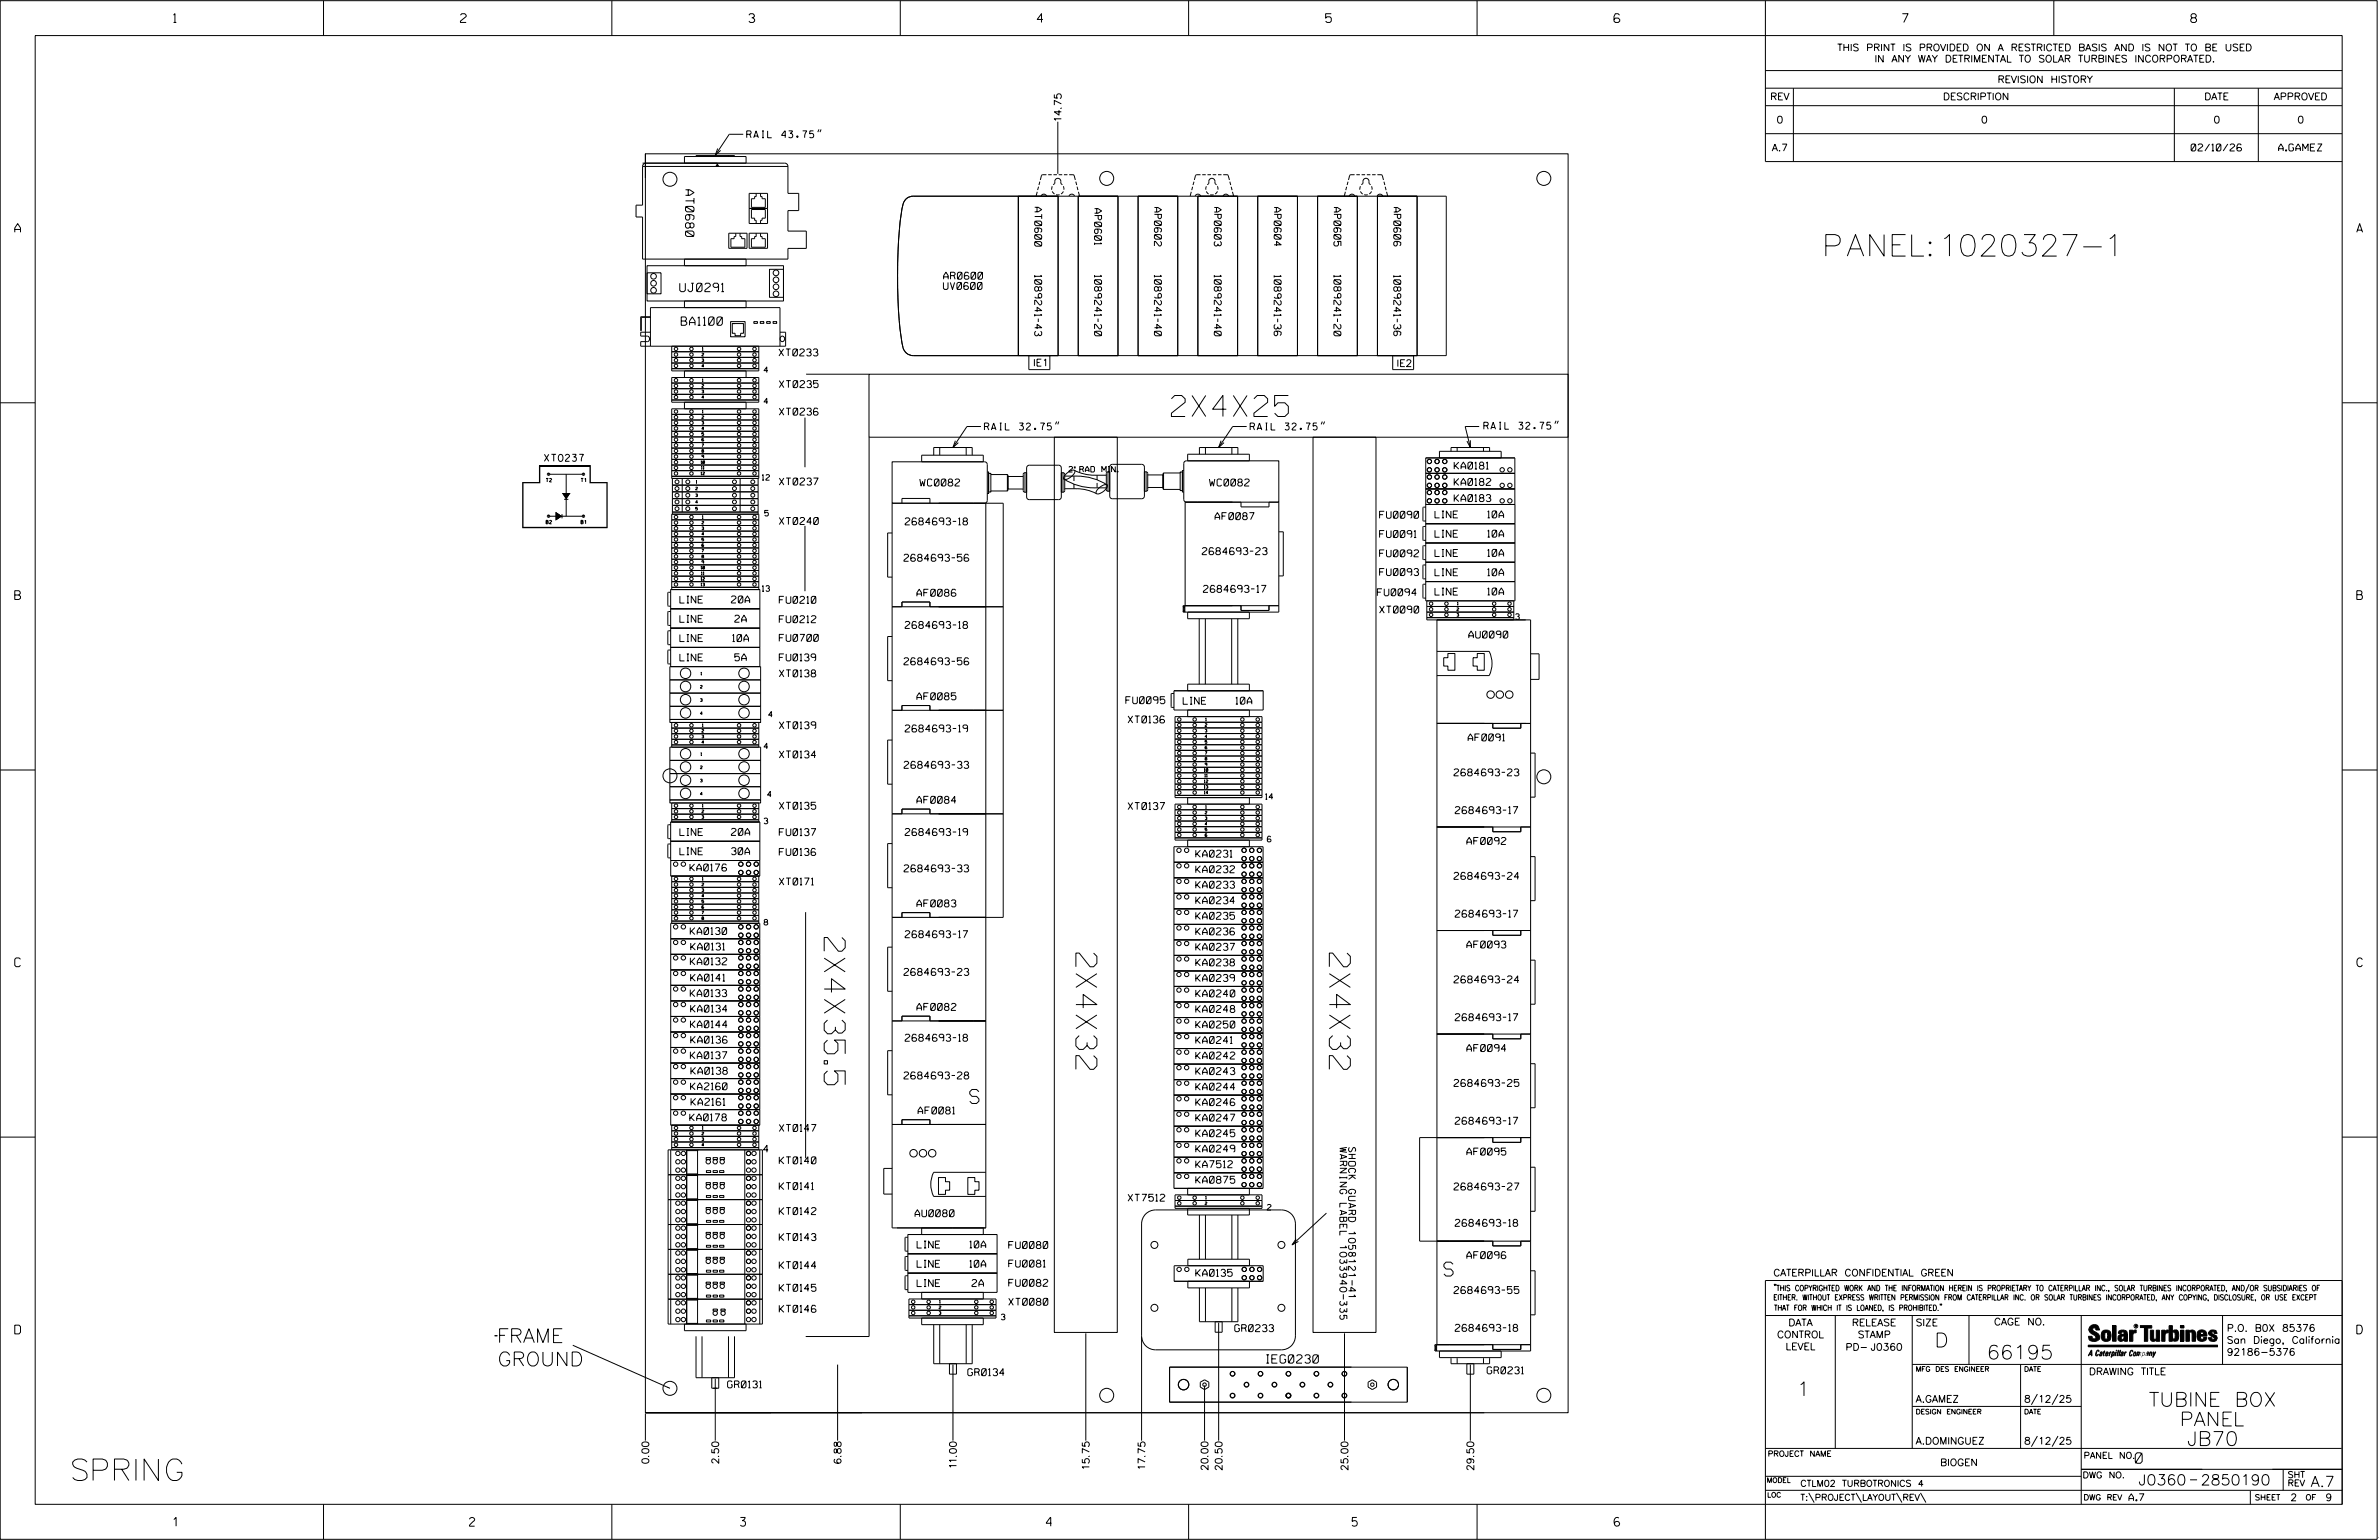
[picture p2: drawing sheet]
<svg xmlns="http://www.w3.org/2000/svg" width="864mm" height="559mm" viewBox="0 0 864 559" stroke-linecap="round" stroke-linejoin="round" font-family="sans-serif">
<defs><g id="words">
<g font-size="7.8">
<text x="662.8" y="92.9">PANEL:1020327-1</text>
<text x="26.4" y="537.2">SPRING</text>
</g>
<g font-size="7.6">
<text x="425.2" y="151.1">2X4X25</text>
<text x="299.2" y="340.2" transform="rotate(90 299.2 340.2)">2X4X35.5</text>
<text x="390.6" y="345.8" transform="rotate(90 390.6 345.8)">2X4X32</text>
<text x="482.6" y="345.8" transform="rotate(90 482.6 345.8)">2X4X32</text>
</g>
<g font-size="5.1">
<text x="352" y="400.4">S</text>
<text x="524.1" y="463">S</text>
<text x="180.4" y="487.2">FRAME</text>
<text x="702.3" y="488.8">D</text>
<text x="180.6" y="495.7">GROUND</text>
<text x="721.2" y="493.2">66195</text>
<text x="652.2" y="506.5">1</text>
<text x="780" y="510.3">TUBINE BOX</text>
<text x="791.3" y="517.4">PANEL</text>
<text x="793.9" y="524.5">JB70</text>
</g>
<g font-size="3.8">
<text x="775.1" y="531">0</text>
<text x="776.3" y="538.9">J0360</text>
<text x="798.8" y="538.9">2850190</text>
<text x="838.8" y="539.5">A.7</text>
</g>
<g font-size="3.2">
<text x="63" y="8.2">1</text>
<text x="167.2" y="8.2">2</text>
<text x="271.8" y="8.2">3</text>
<text x="376.5" y="8.2">4</text>
<text x="481.2" y="8.2">5</text>
<text x="690.6" y="8.2">7</text>
<text x="795.3" y="8.2">8</text>
<text x="5.4" y="84.3">A</text>
<text x="855.5" y="84.3">A</text>
<text x="5.4" y="217.5">B</text>
<text x="855.6" y="217.5">B</text>
<text x="5.4" y="350.8">C</text>
<text x="855.6" y="350.8">C</text>
<text x="5.4" y="484">D</text>
<text x="855.6" y="484">D</text>
<text x="62.8" y="553.8">1</text>
<text x="170.4" y="553.8">2</text>
<text x="268.8" y="553.8">3</text>
<text x="379.8" y="553.8">4</text>
<text x="490.8" y="553.8">5</text>
<text x="585.9" y="553.8">6</text>
</g>
<g font-size="3">
<text x="248.9" y="68.9" transform="rotate(90 248.9 68.9)">AT0680</text>
<text x="246.8" y="105.8">UJ0291</text>
<text x="247.3" y="118">BA1100</text>
<text x="459.7" y="494.6">IEG0230</text>
</g>
<g font-size="2.5">
<text x="666.9" y="18.5">THIS PRINT IS PROVIDED ON A RESTRICTED BASIS AND IS NOT TO BE USED</text>
<text x="680.5" y="22.6">IN ANY WAY DETRIMENTAL TO SOLAR TURBINES INCORPORATED.</text>
<text x="725.1" y="30">REVISION HISTORY</text>
<text x="642.6" y="36.3">REV</text>
<text x="705.3" y="36.3">DESCRIPTION</text>
<text x="800.2" y="36.3">DATE</text>
<text x="825.4" y="36.3">APPROVED</text>
<text x="385.3" y="43.7" transform="rotate(-90 385.3 43.7)">14.75</text>
<text x="644.9" y="44.7">0</text>
<text x="719.1" y="44.7">0</text>
<text x="803.5" y="44.7">0</text>
<text x="834" y="44.7">0</text>
<text x="271.1" y="50">RAIL 43.75&quot;</text>
<text x="643.2" y="54.8">A.7</text>
<text x="795.4" y="54.8">02/10/26</text>
<text x="827.2" y="54.8">A.GAMEZ</text>
<text x="375.6" y="75.2" transform="rotate(90 375.6 75.2)">AT0600</text>
<text x="397.3" y="75.7" transform="rotate(90 397.3 75.7)">AP0601</text>
<text x="419.1" y="75.3" transform="rotate(90 419.1 75.3)">AP0602</text>
<text x="440.8" y="75.3" transform="rotate(90 440.8 75.3)">AP0603</text>
<text x="462.5" y="75.3" transform="rotate(90 462.5 75.3)">AP0604</text>
<text x="484.2" y="75.3" transform="rotate(90 484.2 75.3)">AP0605</text>
<text x="506" y="75.3" transform="rotate(90 506 75.3)">AP0606</text>
<text x="342.6" y="101.3">AR0600</text>
<text x="375.6" y="99.9" transform="rotate(90 375.6 99.9)">1089241-43</text>
<text x="397.3" y="99.9" transform="rotate(90 397.3 99.9)">1089241-20</text>
<text x="419.1" y="99.9" transform="rotate(90 419.1 99.9)">1089241-40</text>
<text x="440.8" y="99.9" transform="rotate(90 440.8 99.9)">1089241-40</text>
<text x="462.5" y="99.9" transform="rotate(90 462.5 99.9)">1089241-36</text>
<text x="484.2" y="99.9" transform="rotate(90 484.2 99.9)">1089241-20</text>
<text x="506" y="99.9" transform="rotate(90 506 99.9)">1089241-36</text>
<text x="342.5" y="105">UV0600</text>
<text x="282.8" y="129.2">XT0233</text>
<text x="375" y="132.8">IE1</text>
<text x="507" y="133">IE2</text>
<text x="282.9" y="140.7">XT0235</text>
<text x="282.9" y="150.6">XT0236</text>
<text x="538.6" y="155.8">RAIL 32.75&quot;</text>
<text x="357.3" y="156">RAIL 32.75&quot;</text>
<text x="453.8" y="156">RAIL 32.75&quot;</text>
<text x="197.6" y="167.4">XT0237</text>
<text x="527.9" y="170.2">KA0181</text>
<text x="282.9" y="176">XT0237</text>
<text x="333.9" y="176.3">WC0082</text>
<text x="439" y="176.3">WC0082</text>
<text x="527.9" y="176.1">KA0182</text>
<text x="527.9" y="182">KA0183</text>
<text x="282.9" y="190.3">XT0240</text>
<text x="328.6" y="190.5">2684693-18</text>
<text x="441.1" y="188.6">AF0087</text>
<text x="500.8" y="188.1">FU0090</text>
<text x="520.9" y="187.9">LINE</text>
<text x="540" y="187.9">10A</text>
<text x="500.8" y="195.1">FU0091</text>
<text x="520.9" y="194.9">LINE</text>
<text x="540" y="194.9">10A</text>
<text x="328.1" y="203.7">2684693-56</text>
<text x="436.4" y="201.3">2684693-23</text>
<text x="500.8" y="202.1">FU0092</text>
<text x="520.9" y="201.9">LINE</text>
<text x="540" y="201.9">10A</text>
<text x="500.8" y="208.8">FU0093</text>
<text x="520.9" y="208.9">LINE</text>
<text x="540" y="208.9">10A</text>
<text x="436.9" y="215">2684693-17</text>
<text x="520.9" y="215.9">LINE</text>
<text x="540" y="215.9">10A</text>
<text x="246.8" y="218.8">LINE</text>
<text x="265.5" y="218.8">20A</text>
<text x="282.9" y="218.9">FU0210</text>
<text x="332.9" y="216.4">AF0086</text>
<text x="500" y="216.2">FU0094</text>
<text x="246.8" y="225.8">LINE</text>
<text x="266.7" y="225.8">2A</text>
<text x="282.9" y="225.9">FU0212</text>
<text x="500.8" y="222.5">XT0090</text>
<text x="246.8" y="232.8">LINE</text>
<text x="265.9" y="232.8">10A</text>
<text x="282.9" y="232.7">FU0700</text>
<text x="328.6" y="228">2684693-18</text>
<text x="533.2" y="231.5">AU0090</text>
<text x="246.8" y="239.8">LINE</text>
<text x="266.7" y="239.8">5A</text>
<text x="282.9" y="239.8">FU0139</text>
<text x="282.9" y="245.6">XT0138</text>
<text x="328.1" y="241.2">2684693-56</text>
<text x="332.9" y="253.9">AF0085</text>
<text x="408.7" y="255.3">FU0095</text>
<text x="429.5" y="255.5">LINE</text>
<text x="448.6" y="255.5">10A</text>
<text x="409.5" y="262.3">XT0136</text>
<text x="282.9" y="264.4">XT0139</text>
<text x="328.6" y="265.6">2684693-19</text>
<text x="532.9" y="268.8">AF0091</text>
<text x="282.9" y="275">XT0134</text>
<text x="328.2" y="278.8">2684693-33</text>
<text x="527.8" y="281.5">2684693-23</text>
<text x="282.9" y="293.6">XT0135</text>
<text x="332.9" y="291.5">AF0084</text>
<text x="409.5" y="293.8">XT0137</text>
<text x="528.3" y="295.2">2684693-17</text>
<text x="246.8" y="303.2">LINE</text>
<text x="265.5" y="303.1">20A</text>
<text x="282.9" y="303.2">FU0137</text>
<text x="328.6" y="303.2">2684693-19</text>
<text x="246.8" y="310.2">LINE</text>
<text x="265.5" y="310.1">30A</text>
<text x="282.9" y="310.4">FU0136</text>
<text x="434.1" y="311">KA0231</text>
<text x="532.5" y="306.4">AF0092</text>
<text x="250.5" y="316.1">KA0176</text>
<text x="328.2" y="316.4">2684693-33</text>
<text x="434.1" y="316.7">KA0232</text>
<text x="282.9" y="321.1">XT0171</text>
<text x="434.1" y="322.3">KA0233</text>
<text x="527.8" y="319.1">2684693-24</text>
<text x="332.9" y="329.1">AF0083</text>
<text x="434.1" y="327.9">KA0234</text>
<text x="434.1" y="333.6">KA0235</text>
<text x="528.3" y="332.8">2684693-17</text>
<text x="250.6" y="339.1">KA0130</text>
<text x="328.6" y="340.2">2684693-17</text>
<text x="434.1" y="339.2">KA0236</text>
<text x="250.7" y="344.7">KA0131</text>
<text x="434.1" y="344.8">KA0237</text>
<text x="532.5" y="344">AF0093</text>
<text x="250.6" y="350.1">KA0132</text>
<text x="328.1" y="353.9">2684693-23</text>
<text x="434.1" y="350.5">KA0238</text>
<text x="250.7" y="356">KA0141</text>
<text x="434.1" y="356.1">KA0239</text>
<text x="527.8" y="356.7">2684693-24</text>
<text x="250.6" y="361.6">KA0133</text>
<text x="434.1" y="361.8">KA0240</text>
<text x="250.7" y="367.3">KA0134</text>
<text x="332.9" y="366.6">AF0082</text>
<text x="434.1" y="367.4">KA0248</text>
<text x="528.3" y="370.4">2684693-17</text>
<text x="250.7" y="372.9">KA0144</text>
<text x="328.6" y="377.8">2684693-18</text>
<text x="434.1" y="373">KA0250</text>
<text x="250.7" y="378.5">KA0136</text>
<text x="434.1" y="378.7">KA0241</text>
<text x="532.5" y="381.6">AF0094</text>
<text x="250.6" y="384.2">KA0137</text>
<text x="250.8" y="389.8">KA0138</text>
<text x="434.1" y="384.3">KA0242</text>
<text x="434.1" y="389.9">KA0243</text>
<text x="250.7" y="395.4">KA2160</text>
<text x="328.1" y="391.5">2684693-28</text>
<text x="434.1" y="395.6">KA0244</text>
<text x="527.8" y="394.2">2684693-25</text>
<text x="250.9" y="401.1">KA2161</text>
<text x="434.1" y="401.2">KA0246</text>
<text x="250.4" y="406.7">KA0178</text>
<text x="333.3" y="404.2">AF0081</text>
<text x="434.1" y="406.8">KA0247</text>
<text x="528.3" y="407.9">2684693-17</text>
<text x="282.9" y="410.6">XT0147</text>
<text x="434.1" y="412.5">KA0245</text>
<text x="277.2" y="418.1">4</text>
<text x="434.1" y="418.1">KA0249</text>
<text x="486.4" y="416.3" transform="rotate(90 486.4 416.3)">WARNING LABEL 1033940-335</text>
<text x="489.5" y="416.3" transform="rotate(90 489.5 416.3)">SHOCK GUARD 1058121-41</text>
<text x="532.5" y="419.1">AF0095</text>
<text x="282.9" y="422.3">KT0140</text>
<text x="434.1" y="423.7">KA7512</text>
<text x="282.9" y="431.6">KT0141</text>
<text x="434.1" y="429.4">KA0875</text>
<text x="527.8" y="431.8">2684693-27</text>
<text x="409.5" y="435.9">XT7512</text>
<text x="282.9" y="440.7">KT0142</text>
<text x="332.2" y="441.5">AU0080</text>
<text x="528.3" y="445">2684693-18</text>
<text x="282.9" y="450.2">KT0143</text>
<text x="332.9" y="452.9">LINE</text>
<text x="352" y="452.8">10A</text>
<text x="366.2" y="453">FU0080</text>
<text x="282.9" y="460.3">KT0144</text>
<text x="332.9" y="459.9">LINE</text>
<text x="352" y="459.8">10A</text>
<text x="366.2" y="459.8">FU0081</text>
<text x="532.5" y="456.7">AF0096</text>
<text x="332.9" y="466.8">LINE</text>
<text x="352.9" y="466.8">2A</text>
<text x="366.2" y="466.8">FU0082</text>
<text x="434.1" y="463.1">KA0135</text>
<text x="643.8" y="463">CATERPILLAR CONFIDENTIAL GREEN</text>
<text x="282.9" y="468.6">KT0145</text>
<text x="366.2" y="473.6">XT0080</text>
<text x="527.8" y="469.4">2684693-55</text>
<text x="282.9" y="476.2">KT0146</text>
<text x="448.3" y="483.2">GR0233</text>
<text x="528.3" y="483.1">2684693-18</text>
<text x="645.1" y="485.5">CONTROL</text>
<text x="649.2" y="481.1">DATA</text>
<text x="672.3" y="481.1">RELEASE</text>
<text x="674.4" y="485.5">STAMP</text>
<text x="695.4" y="481.1">SIZE</text>
<text x="723.8" y="480.8">CAGE NO.</text>
<text x="808.4" y="483.1">P.O. B0X 85376</text>
<text x="648.2" y="489.8">LEVEL</text>
<text x="669.9" y="490">PD- J0360</text>
<text x="808.4" y="487.5">San Diego, California</text>
<text x="808.4" y="491.8">92186-5376</text>
<text x="264.1" y="503.6">GR0131</text>
<text x="351.3" y="499.2">GR0134</text>
<text x="539.9" y="498.5">GR0231</text>
<text x="758.3" y="498.9">DRAWING TITLE</text>
<text x="695.4" y="508.9">A.GAMEZ</text>
<text x="734.8" y="508.9">8/12/25</text>
<text x="695.4" y="524.1">A.DOMINGUEZ</text>
<text x="734.8" y="524.1">8/12/25</text>
<text x="235.5" y="531" transform="rotate(-90 235.5 531)">0.00</text>
<text x="260.9" y="531" transform="rotate(-90 260.9 531)">2.50</text>
<text x="305.3" y="531" transform="rotate(-90 305.3 531)">6.88</text>
<text x="347.2" y="532.4" transform="rotate(-90 347.2 532.4)">11.00</text>
<text x="395.4" y="532.9" transform="rotate(-90 395.4 532.9)">15.75</text>
<text x="415.7" y="532.9" transform="rotate(-90 415.7 532.9)">17.75</text>
<text x="438.5" y="533.3" transform="rotate(-90 438.5 533.3)">20.00</text>
<text x="443.7" y="533.4" transform="rotate(-90 443.7 533.4)">20.50</text>
<text x="489.3" y="533.4" transform="rotate(-90 489.3 533.4)">25.00</text>
<text x="535" y="533.4" transform="rotate(-90 535 533.4)">29.50</text>
<text x="704.3" y="531.9">BIOGEN</text>
<text x="772.8" y="544.6">A.7</text>
<text x="831.4" y="544.6">2</text>
<text x="844.2" y="544.6">9</text>
</g>
<g font-size="2.3">
<text x="756.4" y="529.2">PANEL NO.</text>
<text x="653.5" y="539.4">CTLM02 TURBOTRONICS 4</text>
<text x="756" y="536.3">DWG NO.</text>
<text x="830.4" y="539.3">REV</text>
<text x="830.4" y="536.2">SHT</text>
<text x="653.5" y="544.5">T:\PROJECT\LAYOUT\REV\</text>
</g>
<g font-size="2">
<text x="277.4" y="135.2">4</text>
<text x="277.4" y="146.6">4</text>
<text x="388" y="171.3">2&quot; RAD MIN.</text>
<text x="276.7" y="174.2">12</text>
<text x="277.6" y="187.2">5</text>
<text x="276.7" y="214.6">13</text>
<text x="550.2" y="224.7">3</text>
<text x="279" y="260.2">4</text>
<text x="277.4" y="271.7">4</text>
<text x="278.6" y="289.2">4</text>
<text x="459.4" y="290">14</text>
<text x="277.4" y="298.9">3</text>
<text x="277.4" y="335.6">8</text>
<text x="460" y="439.1">2</text>
<text x="643.8" y="468.4">&quot;THIS COPYRIGHTED WORK AND THE INFORMATION HEREIN IS PROPRIETARY TO CATERPILLAR INC., SOLAR TURBINES INCORPORATED, AND/OR SUBSIDIARIES OF</text>
<text x="643.8" y="471.8">EITHER. WITHOUT EXPRESS WRITTEN PERMISSION FROM CATERPILLAR INC. OR SOLAR TURBINES INCORPORATED, ANY COPYING, DISCLOSURE, OR USE EXCEPT</text>
<text x="363.5" y="478.9">3</text>
<text x="644" y="475.6">THAT FOR WHICH IT IS LOANED, IS PROHIBITED.&quot;</text>
<text x="641.7" y="528.5">PROJECT NAME</text>
<text x="756.3" y="544.3">DWG REV</text>
<text x="818.5" y="544.3">SHEET</text>
<text x="836.9" y="544.3">OF</text>
</g>
<g font-size="1.8">
<text x="695.4" y="497.6">MFG DES ENGINEER</text>
<text x="734.8" y="497.6">DATE</text>
<text x="695.4" y="513.1">DESIGN ENGINEER</text>
<text x="734.8" y="513.1">DATE</text>
<text x="641.3" y="538">MODEL</text>
<text x="641.5" y="543.3">LOC</text>
</g>
<g font-size="1.3">
<text x="198.2" y="174.9">T2</text>
<text x="210.9" y="174.9">T1</text>
<text x="198.2" y="190.1">B2</text>
<text x="210.9" y="190.1">B1</text>
</g>
<g font-size="1">
<text x="254.8" y="129.2">2</text>
<text x="254.8" y="131.2">3</text>
<text x="254.9" y="127.1">1</text>
<text x="254.8" y="133.3">4</text>
<text x="254.8" y="140.5">2</text>
<text x="254.8" y="142.6">3</text>
<text x="254.9" y="138.5">1</text>
<text x="254.8" y="144.6">4</text>
<text x="254.9" y="149.9">1</text>
<text x="254.8" y="151.9">2</text>
<text x="254.8" y="153.9">3</text>
<text x="254.8" y="156">4</text>
<text x="254.8" y="158">5</text>
<text x="254.8" y="162.1">7</text>
<text x="254.8" y="164.1">8</text>
<text x="254.8" y="166.2">9</text>
<text x="254.4" y="168.2">10</text>
<text x="254.4" y="172.3">12</text>
<text x="254.6" y="170.3">11</text>
<text x="252.5" y="177.8">2</text>
<text x="252.7" y="175.3">1</text>
<text x="252.5" y="180.2">3</text>
<text x="252.5" y="182.6">4</text>
<text x="252.5" y="185.1">5</text>
<text x="254.8" y="190.2">2</text>
<text x="254.9" y="188.1">1</text>
<text x="254.8" y="192.2">3</text>
<text x="254.8" y="194.2">4</text>
<text x="254.8" y="196.3">5</text>
<text x="254.8" y="198.3">6</text>
<text x="254.8" y="200.4">7</text>
<text x="254.8" y="202.4">8</text>
<text x="254.4" y="206.5">10</text>
<text x="254.6" y="208.5">11</text>
<text x="254.4" y="210.6">12</text>
<text x="254.4" y="212.6">13</text>
<text x="528.9" y="221.6">2</text>
<text x="529" y="219.5">1</text>
<text x="528.9" y="223.6">3</text>
<text x="254.4" y="244.9">1</text>
<text x="254.2" y="249.7">2</text>
<text x="254.2" y="254.5">3</text>
<text x="254.2" y="259.3">4</text>
<text x="254.9" y="263.7">1</text>
<text x="437.5" y="263.6">2</text>
<text x="437.6" y="261.6">1</text>
<text x="254.8" y="265.7">2</text>
<text x="254.8" y="267.7">3</text>
<text x="254.8" y="269.8">4</text>
<text x="437.5" y="265.6">3</text>
<text x="437.5" y="267.7">4</text>
<text x="437.5" y="269.7">5</text>
<text x="254.4" y="274.2">1</text>
<text x="437.5" y="271.8">6</text>
<text x="437.5" y="275.8">8</text>
<text x="254.2" y="278.9">2</text>
<text x="437.1" y="279.9">10</text>
<text x="437.3" y="282">11</text>
<text x="437.5" y="277.9">9</text>
<text x="254.2" y="283.7">3</text>
<text x="437.1" y="284">12</text>
<text x="437.1" y="286">13</text>
<text x="254.2" y="288.5">4</text>
<text x="254.9" y="292.9">1</text>
<text x="437.1" y="288.1">14</text>
<text x="437.6" y="293.3">1</text>
<text x="254.8" y="294.9">2</text>
<text x="254.8" y="297">3</text>
<text x="437.5" y="295.4">2</text>
<text x="437.5" y="297.4">3</text>
<text x="437.5" y="299.4">4</text>
<text x="437.5" y="301.5">5</text>
<text x="437.5" y="303.5">6</text>
<text x="254.8" y="321.5">2</text>
<text x="254.8" y="323.5">3</text>
<text x="254.9" y="319.4">1</text>
<text x="254.8" y="325.5">4</text>
<text x="254.8" y="327.6">5</text>
<text x="254.8" y="329.6">6</text>
<text x="254.8" y="331.7">7</text>
<text x="254.8" y="333.7">8</text>
<text x="254.8" y="413.9">3</text>
<text x="254.8" y="411.8">2</text>
<text x="254.9" y="409.8">1</text>
<text x="254.8" y="415.9">4</text>
<text x="437.5" y="437.1">2</text>
<text x="437.6" y="435.1">1</text>
<text x="341.1" y="472.9">1</text>
<text x="340.9" y="474.9">2</text>
<text x="340.9" y="476.9">3</text>
</g>
<text font-size=".9" x="775.1" y="481.7">R</text>
</g></defs>
<g fill="none" stroke="#000" stroke-width=".36">
<path d="M.1 .2h862.8v558.4h-862.8zM12.8 12.9h837.4v533h-837.4zM117.4 .2v12.7M222.1 .2v12.7M326.8 .2v12.7M431.5 .2v12.7M536.2 .2v12.7M587.9 5.5l-.5-.5h-1l-.5 1v1.7l.5 .4h1l.6-.4v-.6l-.6-.5h-1l-.5 .5M640.9 .2v58.4h209.3M745.6 .2v12.7M640.9 25.6h209.3M640.9 32h209.3"/>
<path d="M640.9 38.3h209.3M651 32v26.6M789.3 32v26.6M819.8 32v26.6M233.3 59.2h51.6l.9 .5 .2 .7M234.3 55.8v456.8h334.9v-456.8h-334.9v8.7M234.4 59.2l-.9 .5-.2 .7M252.7 56.8v-.4h13.9v.4M254.8 56.4v.4M260.5 53.9l-.9 2.4 2-1.7M264.4 56.4v.4M269.8 48.7h-5.1l-5.1 7.6"/>
<path d="M270.8 59.2v-2.4h-22.3v2.4M297.3 47l-.4 .9M298.1 47l-.4 .9M384 44.2v18.9M640.9 48.5h209.3M233.3 60.4h52.7M233.3 60.4v14h-2.4v4.3h2.4v15.3h52.7v-3.9h6.7v-6.2h-6.7v-7.5h3.9v-6.2h-3.9v-9.8M272 70.2h6.6v10.9h-6.6zM272 75.6h6.6M274.5 70.2v1.1h-.6v.8h-1.1v3.1h5v-3.1h-1.2v-.8h-.5v-1.1M328.8 72.3l1.2-.8 1.5-.3h193.5v57.8h-193.5a4.2 4.2 0 0 1-4-4.3l-1-7.1-.5-9.2-.2-10.6 .3-9.4a64.8 64.8 0 0 1 2.1-15.3zM369.7 71.2v57.8"/>
<path d="M369.7 71.2h14.4v57.8h-14.4zM376.5 69.6l-.4 1.5M377 67.7l-.3 1.3M377.5 65.9l-.3 1.2M377.9 71.1a1.14 1.14 0 0 1 1-.7 1.14 1.14 0 0 1 1 .7M379.9 63.4l-1.8 .2-.5 1.7M380.5 63.4h1.3M382 69.5l.8 .9M382 67.6l-.2 1.2M382.4 63.4h1.3M383.4 70.7h1.2M384.1 71.2v57.8"/>
<path d="M384.3 63.4h1.3M385.7 67.1l-.6-.5v-.8a1.09 1.09 0 0 0-1.1-1.1 1.09 1.09 0 0 0-1.1 1.1v.8l-.6 .5M386 67.6l.2 1.2M386 69.5l-.8 .9M386.2 63.4h1.3M388.1 71.1a1.11 1.11 0 0 1 1-.7 1.11 1.11 0 0 1 1 .7M388.1 63.4l1.8 .2 .4 1.7M390.5 65.9l.3 1.2M391 67.7l.3 1.3M391.4 71.2v57.8M391.4 71.2h14.4v57.8h-14.4zM391.5 69.6l.4 1.5"/>
<path d="M405.8 71.2v57.8M413.1 71.2v57.8M413.1 71.2h14.4v57.8h-14.4zM427.5 71.2v57.8M432.4 69.6l-.4 1.5M432.9 67.8l-.3 1.2M433.4 65.9l-.3 1.2M433.8 71.1a1.11 1.11 0 0 1 1.1-.7 1.11 1.11 0 0 1 1 .7M434.8 71.2v57.8M434.8 71.2h14.5v57.8h-14.5zM435.8 63.4l-1.7 .2-.5 1.7M436.4 63.4h1.3"/>
<path d="M437.9 69.5l.8 .9M437.9 67.6l-.2 1.2M438.3 63.4h1.3M439.3 70.7h1.2M440.2 63.4h1.3M441.6 67.1l-.6-.5v-.8a1.11 1.11 0 0 0-1.1-1.1 1.11 1.11 0 0 0-1.1 1.1v.8l-.5 .5M441.9 67.6l.2 1.2M442 69.5l-.9 .9M442.1 63.4h1.3M444 71.1a1.12 1.12 0 0 1 1-.7 1.12 1.12 0 0 1 1 .7M444 63.4l1.8 .2 .5 1.7M446.4 65.9l.4 1.2"/>
<path d="M446.9 67.8l.4 1.2M447.4 69.6l.4 1.5M449.3 71.2v57.8M456.6 71.2v57.8M456.6 71.2h14.4v57.8h-14.4zM471 71.2v57.8M478.3 71.2h14.4v57.8h-14.4zM478.3 71.2v57.8M488.4 69.6l-.4 1.5M488.8 67.8l-.3 1.2M489.3 65.9l-.3 1.2M489.8 71.1a1.14 1.14 0 0 1 1-.7 1.14 1.14 0 0 1 1 .7"/>
<path d="M491.7 63.4l-1.7 .2-.5 1.7M492.4 63.4h1.2M492.7 71.2v57.8M493.9 69.5l.8 .9M493.9 67.6l-.2 1.2M494.3 63.4h1.2M495.2 70.7h1.3M496.2 63.4h1.3M497.5 67.1l-.5-.5v-.8a1.09 1.09 0 0 0-1.1-1.1 1.09 1.09 0 0 0-1.1 1.1v.8l-.6 .5M497.9 69.5l-.8 .9M497.9 67.6l.2 1.2M498.1 63.4h1.3"/>
<path d="M499.9 71.1a1.12 1.12 0 0 1 1-.7 1.12 1.12 0 0 1 1.1 .7M500 63.4l1.7 .2 .5 1.7M500 71.2h14.4v57.8h-14.4zM500 71.2v57.8M502.4 65.9l.3 1.2M502.8 67.8l.4 1.2M503.3 69.6l.4 1.5M514.4 71.2v57.8M234.9 99h5.1v7.6h-5.1zM234.9 96.4h49.5v12.8h-49.5zM264.5 84.6h6.7v5.5h-6.7zM267.1 84.6v1.2h-.6v.8h-1.2v3.1h5.1v-3.1h-1.2v-.8h-.6v-1.2"/>
<path d="M270.8 94v2.4h-22.3v-2.4M272 84.6h6.6v5.5h-6.6zM274.5 81.1v-1.2h-.6v-.7h-1.1v-3.2h5v3.2h-1.2v.7h-.5v1.2M274.5 84.6v1.2h-.6v.8h-1.1v3.1h5v-3.1h-1.2v-.8h-.5v-1.2M279.3 97.7h5.1v10.2h-5.1zM236.1 114.9h-3.5v5.1h.2v-4.9h3.3M265.2 116.7h5.3v5.5h-5.3zM265.8 117.4h4.1v3.5h-1v.9h-2.1v-.9h-1v-3.5h1.1M270.8 111.6v-2.4h-22.3v2.4M273.6 116.7h1.4v.6h-1.4zM276 116.7h1.3v.6h-1.3zM278.3 116.7h1.3v.6h-1.3z"/>
<path d="M280.6 116.7h1.3v.6h-1.3zM236.1 120.5h-3.5v1.5h2.4a1.03 1.03 0 0 1 .8 1 1.03 1.03 0 0 1-.8 1h-2.4v1.6h52.6v-5.1h-2.1M236.1 125.6v-14h47v14M243.8 133.8h31.6M243.8 125.6v9h31.6v-9M243.8 137h31.6v8.9h-31.6zM243.8 127.6h31.6M243.8 129.7h31.6M243.8 131.7h31.6M243.8 139h31.6M248.5 134.6v2.4M270.8 134.6v2.4"/>
<path d="M292.6 135.8h22.9M315.5 135.8h253.7v22.8h-253.7zM373.5 129v5.1h7.6v-5.1M505.6 129v5.1h7.6v-5.1M.1 146.2h12.7M243.8 145.1h31.6M243.8 148.3h31.6v25.3h-31.6zM243.8 141h31.6M243.8 143.1h31.6M243.8 150.4h31.6M243.8 152.4h31.6M243.8 154.4h31.6"/>
<path d="M243.8 156.5h31.6M243.8 158.5h31.6M248.5 145.9v2.4M255.4 159.2l-.5-.2-.1 .3v.6l.5 .2v-.6l-.5 .2M270.8 145.9v2.4M292.2 151.5v18M315.5 158.7v326.3h-23M346.8 159.9l-.9 2.5 2-1.8M356.1 154.8h-5.1l-5.1 7.6M382.7 158.6h22.9v324.9h-22.9zM383.6 153l-.4 1M384.4 153l-.4 1"/>
<path d="M443.3 159.9l-.9 2.5 1.9-1.8M452.5 154.8h-5l-5.1 7.6M476.6 158.6h22.9v324.9h-22.9zM480 153l-.4 1M480.8 153l-.4 1M533.8 159.8v2.6l-1.3-2.3M537 154.8h-5.1l1.9 7.6M564.9 152.7l-.5 1M565.7 152.7l-.4 1M850.2 146.2h12.7M199.4 172.1h12.1M205.5 172.1v15.2"/>
<path d="M243.8 172.8h31.6M243.8 160.6h31.6M243.8 162.6h31.6M243.8 164.6h31.6M243.8 166.7h31.6M243.8 168.7h31.6M243.8 170.8h31.6M244.1 176h31.1M244.1 178.5h31.1M244.1 173.6v13M247.6 173.6v12.2M268.7 173.6v12.2"/>
<path d="M275.2 173.6v13M323.8 167.6h33.6a.99 .99 0 0 1 1 1v13a1.01 1.01 0 0 1-1 1h-33.6zM334.6 165.2h22.3v2.4h-22.3zM338.9 165.2v-2.8h14v2.8M341.1 162.4v2.8M350.7 162.4v2.8M358.4 171.2h.5v7.9h-.5M358.9 171.8h.8v6.7h-.8zM359.7 172.2h6v6h-6M365.7 172.2l.2 .2v5.6l-.2 .2M371.4 172.9h-5.5v4.5h5.5M372.1 171.5h.6v7.1h-.6"/>
<path d="M372.1 171.5v7.1M372.1 171.5l-.7 .6v5.9l.2 .4 .5 .2M373 169.1l.6-.3h10.7a.98 .98 0 0 1 1 1v10.5a.95 .95 0 0 1-1 1h-10.7a.95 .95 0 0 1-.9-1v-10.5zM385.9 171.5l.6 .6v5.9l-.2 .4-.4 .2M385.9 171.5h-.6v7.1h.6M385.9 171.5v7.1M386.2 173.8a20.3 20.3 0 0 0 11.1 3.2h4.3M386.5 172.8h4.3a20.4 20.4 0 0 1 11.2 3.2M386.5 177.3h4.3a15.5 15.5 0 0 1 7.1 1.8M387 172l.6-.5a1.99 1.99 0 0 1 2.6-.6 4.3 4.3 0 0 1-3.9 3 1.4 1.4 0 0 1 .7-1.9zM390.1 170.7a16.2 16.2 0 0 0 7.2 1.7h4.3M398.8 177.2l.5-.5a1.99 1.99 0 0 1 2.7-.5 3.9 3.9 0 0 1-4.1 2.9v-.7z"/>
<path d="M401.6 171.8v5.9l.6 .6M402.2 171.2h.6v7.1h-.6zM403.1 168.8l.7-.3h10.6a.99 .99 0 0 1 1 1v10.5a.98 .98 0 0 1-1 1h-10.6a.95 .95 0 0 1-1-1v-10.5zM416 171.2l.6 .6v5.9l-.1 .4-.5 .2M416 171.2h-.6v7.1h.6M416 171.2v7.1M416.6 172.3h5.6v4.6h-5.6M422.4 171.6l-.2 .2v5.6l.2 .2M428.4 171.3h.8v6.7h-.8zM428.4 171.6h-6v6h6M429.7 170.7h-.5v7.8h.5M430 167.5l.7-.3h33.5v15h-33.5a.96 .96 0 0 1-1-1v-13z"/>
<path d="M431.1 164.8h22.4v2.4h-22.4zM435.4 164.8v-2.4h14v2.4M437.6 162.4v2.4M447.2 162.4v2.4M517.6 171.8h32.3M517.6 177.4h32.3M526.7 163.8v-1.4h14v1.4M529 162.4v1.4M538.5 162.4v1.4M544.9 166.2v-2.4h-22.4v2.4M199.4 187.3h12.1M204 186.5v1.6"/>
<path d="M204.8 181.2h1.5M243.8 188.6h31.6M243.8 190.7h31.6M243.8 192.7h31.6M243.8 194.8h31.6M243.8 196.8h31.6M243.8 198.8h31.6M244.1 185.8h31.1M244.1 180.9h31.1M244.1 183.4h31.1M292.2 190.8v23.7M323.8 193.4h-1.6v16h1.6"/>
<path d="M327.4 182.6v-1.7h10.2v1.7M357.9 182.6v263h-34.1v-263h40.4v150.3h-40.4M464.2 193h1.6v16h-1.6M517.6 184l-1.1 .2v4.7l1.1 .2M517.6 191l-1.1 .2v4.7l1.1 .2M517.6 198l-1.1 .2v4.6l1.1 .3M517.6 183.1h32.3v34.9h-32.3v-51.8h32.3v16.9M517.6 190h32.3M517.6 197h32.3M243.5 214.9l-1.1 .2v4.6l1.1 .3M243.8 213.1h31.6M243.8 213.9v-27.3h31.6v27.3"/>
<path d="M243.8 200.9h31.6M243.8 202.9h31.6M243.8 205h31.6M243.8 207h31.6M243.8 209.1h31.6M243.8 211.1h31.6M255.4 203.8l-.5 .1-.1-.3h.6l-.1 .8M429.5 219.8v2.3M429.5 219.8h34.7M429.5 219.8l.6 2.3v-2.3l-.6 2.3M430.2 219.8v-37.6h20.3v1.7h10.2v-1.7h3.5v39.9h-34.7M450.5 219.8v1.7h10.2v-1.7"/>
<path d="M517.6 205l-1.1 .2v4.6l1.1 .2M517.6 212l-1.1 .2v4.7l1.1 .1M517.6 211h32.3M517.6 204h32.3M517.9 218v6.9h37.7v265.3h-34.7M549.5 218v6.9M243.5 221.9l-1.1 .2v4.6l1.1 .2M243.5 235.9l-1.1 .2v4.6l1.1 .2M243.5 228.9l-1.1 .2v4.6l1.1 .2M243.5 220.9h32.3M243.5 227.9h32.3M243.5 234.9h32.3"/>
<path d="M323.8 231h-1.6v16h1.6M323.8 220.2h40.4M327.4 220.2v-1.8h10.2v1.8M435.3 224.5v23.7M437.6 224.5v23.7M447.1 224.5v23.7M449.3 224.5v23.7M453.5 222.1v2.4h-22.4v-2.4M517.9 222.1h31.6M517.9 224.1h31.6M517.9 220.1h31.6M521.6 236.4h19a9.9 9.9 0 0 1 0 8.7h-19"/>
<path d="M521.6 224.9v263M524.1 238.7h1.5v-1.6h2.5v6.1h-2.5v-1.5h-1.5zM534.7 238.7h1.6v-1.6h2.5v6.1h-2.5v-1.5h-1.6zM555.6 237.2h3.1v9.3h-3.1M243.2 241.9h32.9v19.2h-32.9zM243.2 246.7h32.9M243.2 251.5h32.9M243.2 256.3h32.9M243.5 241.9v-28h32.3v28M323.8 257.7h40.4M327.4 257.7v-1.7h10.2v1.7M426.2 251.6l-1.1 .2v4.7l1.1 .2"/>
<path d="M426.2 250.6h32.3v7h-32.3zM431.1 250.6v-2.4h22.4v2.4M431.1 257.6v2.4M453.5 257.6v2.4M.1 279.4h12.7M243.2 271.1h32.9v19.2h-32.9zM243.2 275.9h32.9M243.2 261.1h32.9v1h-32.9zM243.8 270.3h31.6M243.8 264.2h31.6M243.8 266.2h31.6M243.8 268.3h31.6"/>
<path d="M275.4 271.1v-9h-31.6v9M323.8 268.5h-1.6v16.1h1.6M426.5 260h31.6v29.4h-31.6zM426.5 270.2h31.6M426.5 262.1h31.6M426.5 264.1h31.6M426.5 266.2h31.6M426.5 268.2h31.6M426.5 272.3h31.6M426.5 274.3h31.6M426.5 276.4h31.6M426.5 278.4h31.6"/>
<path d="M437.4 272.8h.7l-.5 1M521.6 262.5h34M541.9 262.5v1.7h10.2v-1.7M555.6 273.3h1.6v15.9h-1.6M850.2 279.4h12.7M243.2 280.7h32.9M243.2 285.5h32.9M243.2 290.3h32.9v1.1h-32.9zM243.5 299.3l-1.1 .1v4.7l1.1 .2M243.5 298.3h32.3v19.6h-32.3zM243.8 297.5h31.6M243.8 293.4h31.6"/>
<path d="M243.8 295.4h31.6M275.4 298.3v-6.9h-31.6v6.9M323.8 295.3h40.4M327.4 295.3v-1.7h10.2v1.7M426.5 291.8h31.6v13h-31.6zM426.5 288.6h31.6M426.5 280.4h31.6M426.5 282.5h31.6M426.5 284.5h31.6M426.5 286.6h31.6M426.5 293.8h31.6M426.5 295.9h31.6"/>
<path d="M426.5 297.9h31.6M426.5 300h31.6M431.1 289.4v2.4M453.5 289.4v2.4M243.5 306.2l-1.1 .3v4.6l1.1 .2M243.5 312.2h32.3M243.5 305.3h32.3M243.8 317.9v17.1M243.8 319.9h31.6M275.4 317.9v17.1M323.8 306.1h-1.6v16h1.6M426.2 307.2h32.3v124h-32.3z"/>
<path d="M426.2 312.9h32.3M426.2 318.5h32.3M426.5 304h31.6M426.5 302h31.6M431.1 304.8v2.4M453.5 304.8v2.4M461.3 303.7l-.3-.3h-.6l-.3 .7v1.1l.3 .3h.6l.4-.3-.4-.8h-.6l-.3 .4M521.6 300.1h34M541.9 300.1v1.7h10.2v-1.7M555.6 310.8h1.6v16h-1.6M243.5 335h32.3v73.3h-32.3zM243.8 334.2h31.6"/>
<path d="M243.8 322h31.6M243.8 324h31.6M243.8 326.1h31.6M243.8 328.1h31.6M243.8 330.1h31.6M243.8 332.2h31.6M292.5 331v89.3M327.4 332.9v-1.7h10.2v1.7M426.2 324.1h32.3M426.2 329.8h32.3M426.2 335.4h32.3M521.6 337.6h34"/>
<path d="M541.9 337.6v1.8h10.2v-1.8M243.5 340.6h32.3M243.5 346.3h32.3M243.5 357.5h32.3M243.5 351.9h32.3M323.8 343.7h-1.6v16h1.6M426.2 357.9h32.3M426.2 352.3h32.3M426.2 346.7h32.3M426.2 341h32.3M555.6 348.4h1.6v16h-1.6M243.5 363.2h32.3"/>
<path d="M243.5 368.8h32.3M243.5 374.5h32.3M323.8 370.5h34.1M327.4 370.5v-1.8h10.2v1.8M426.2 374.9h32.3M426.2 369.2h32.3M426.2 363.6h32.3M521.6 375.2h34M541.9 375.2v1.7h10.2v-1.7M243.5 380.1h32.3M243.5 385.7h32.3M243.5 391.4h32.3"/>
<path d="M243.5 397h32.3M323.8 381.2h-1.6v16.1h1.6M426.2 380.5h32.3M426.2 386.1h32.3M426.2 391.8h32.3M426.2 397.4h32.3M555.6 386h1.6v16h-1.6M.1 412.6h12.7M242.5 417.2h34.3v63.2h-34.3zM243.5 417.2v63.2M243.5 402.6h32.3M243.8 416.4h31.6"/>
<path d="M243.8 408.3v8.9M243.8 414.4h31.6M243.8 412.3h31.6M243.8 410.3h31.6M249.2 417.2v63.2M253.2 417.2v63.2M253.3 417.2v.3h-4v8.5h4v.5h-4v8.5h4v.6h-4v8.4h4v.6h-4v8.5h4v.6h-4v8.4h4v.6h-4v8.4h4v.6h-4v8.5h4v.2M270.4 417.2v63.2M275.4 408.3v8.9M275.8 417.2v63.2M323.8 408h34.1M327.4 408v-1.7h10.2v1.7"/>
<path d="M426.2 403h32.3M426.2 408.7h32.3M426.2 414.3h32.3M426.2 419.9h32.3M541.9 412.8v1.7h10.2v-1.7M555.6 412.8h-40.3v37.6h40.3M850.2 412.6h12.7M242.5 435.3h34.3M242.5 426.3h34.3M256.3 438.1h1.6v.7h-1.6zM256.3 429.1h1.6v.7h-1.6zM256.3 420.1h1.6v.7h-1.6z"/>
<path d="M256.4 433.8h1.6v.7h-1.6zM256.4 424.8h1.6v.7h-1.6zM258.9 438.1h1.5v.7h-1.5zM258.9 433.8h1.5v.7h-1.5zM258.9 429.1h1.5v.7h-1.5zM258.9 424.8h1.5v.7h-1.5zM258.9 420.1h1.5v.7h-1.5zM261.2 433.8h1.6v.7h-1.6zM261.2 424.8h1.6v.7h-1.6zM261.4 438.1h1.6v.7h-1.6zM261.4 429.1h1.6v.7h-1.6zM261.4 420.1h1.6v.7h-1.6z"/>
<path d="M323.8 424h-3v9.3h3M340.7 427.3h2.5v1.5h1.5v3.1h-1.5v1.5h-2.5zM351.3 427.3h2.6v1.5h1.5v3.1h-1.5v1.5h-2.6zM357.9 425.4h-19a9.9 9.9 0 0 0 0 8.7h19M426.2 425.6h32.3M426.5 435.6h31.6M426.5 433.6h31.6v4.9h-31.6zM426.5 437.7h31.6M431.1 431.2v2.4M453.5 438.5v2.4h-22.4v-2.4M453.5 431.2v2.4M555.6 423.5h1.6v16h-1.6"/>
<path d="M242.5 453.4h34.3M242.5 444.3h34.3M256.3 456.2h1.6v.7h-1.6zM256.3 447.2h1.6v.7h-1.6zM256.4 451.9h1.6v.6h-1.6zM256.4 442.8h1.6v.7h-1.6zM258.9 456.2h1.5v.7h-1.5zM258.9 451.9h1.5v.6h-1.5zM258.9 447.2h1.5v.7h-1.5zM258.9 442.8h1.5v.7h-1.5zM261.2 451.9h1.6v.6h-1.6zM261.2 442.8h1.6v.7h-1.6z"/>
<path d="M261.4 456.2h1.6v.7h-1.6zM261.4 447.2h1.6v.7h-1.6zM329.6 448h32.3v20.9h-32.3zM329.6 454.9h32.3M329.6 448.9l-1.1 .3v4.6l1.1 .2M329.6 455.9l-1.1 .2v4.7l1.1 .2M334.6 445.6v2.4M356.9 445.6v2.4M415.9 440.5l1.4-1 2.2-.5h45.7a5.1 5.1 0 0 1 5.1 5.1v40.6a5.1 5.1 0 0 1-5.1 5.1h-45.7a5.1 5.1 0 0 1-5.1-5.1v-40.6l.5-2.2zM426.2 459.3h32.3v5.6h-32.3zM431.2 459.3v-2.4h22.4v2.4M435.4 440.9v16"/>
<path d="M437.6 440.9v16M447.2 440.9v16M449.4 440.9v16M470.5 449.5l-1.4 2.2 2.2-1.2M481.5 440.2l-12.4 11.5M541.9 450.4v1.7h10.2v-1.7M242.5 471.4h34.3M242.5 462.4h34.3M256.3 465.2h1.6v.7h-1.6zM256.4 479h1.6v.7h-1.6zM256.4 469.9h1.6v.7h-1.6zM256.4 460.9h1.6v.7h-1.6z"/>
<path d="M258.9 479h1.5v.7h-1.5zM258.9 475h1.5v.7h-1.5zM258.9 469.9h1.5v.7h-1.5zM258.9 465.2h1.5v.7h-1.5zM258.9 460.9h1.5v.7h-1.5zM261.2 479h1.6v.7h-1.6zM261.2 469.9h1.6v.7h-1.6zM261.2 460.9h1.6v.7h-1.6zM261.4 465.2h1.6v.7h-1.6zM261.7 475h1.5v.7h-1.5zM329.6 462h32.3M329.6 462.9l-1.1 .2v4.7l1.1 .2"/>
<path d="M330 471.3h31.6v7h-31.6zM330 473.4h31.6M330 475.4h31.6M330 477.4h31.6M334.6 468.9v2.4M356.9 478.3v2.4h-22.3v-2.4M356.9 468.9v2.4M435.4 467.3v12.3h14v-12.3M437.6 467.3v12.3M441.1 479.6v3.8h2.6v-3.8M442.4 479.9v42.8M447.2 467.3v12.3"/>
<path d="M453.6 464.9v2.4h-22.4v-2.4M555.6 461.1h1.6v16h-1.6M640.9 477.3h209.3M644.2 466.1l-.1 .4M644.7 466.1l-.2 .4M666.2 477.3v48.3M694.2 477.3v48.3M704.4 473.3l-.1 .4M704.8 473.3l-.1 .4M714.8 477.3v17.8M755.5 477.3v68.6M806.8 477.3v17.8"/>
<path d="M816.5 466l-1.4 3.1M850.2 464.6h-209.3v94M850.2 464.8v81.1M207.9 488.1l35.3 15.7M252.7 484.9v15h13.9v-15M254.8 484.9v15M258.4 499.9v3.8h2.5v-3.8M264.4 484.9v15M270.8 480.4v2.4h-22.3v-2.4M304.1 495.2v27.5M338.9 480.7v14.1h14v-14.1M341.1 480.7v14.1"/>
<path d="M344.7 494.8v3.8h2.5v-3.8M345.9 495.2v27.5M350.7 480.7v14.1M394.2 483.8v38.9M414.4 485v37.7M424.6 496.1h86.3v12.7h-86.3zM488.1 483.8v38.9M520.9 487.9v2.3M520.9 487.9h34.7M520.9 487.9l.6 2.3v-2.3l-.6 2.3M522.5 490.2v2.4h22.4v-2.4M526.7 492.8v2h14v-2"/>
<path d="M529 492.8v2M532.5 494.8v3.8h2.5v-3.8M533.8 495.2v27.5M538.5 492.8v2M541.9 487.9v1.8h10.2v-1.8M694.2 495.1h156M733.5 495.1v30.5M758.6 481.4a2.02 2.02 0 0 1 3.1-.1l.5 1.3h-1.3l-.2-.6-.4-.2-.6 .1-.1 .4 .4 .7a2.46 2.46 0 0 1 2.2 2.9 2.83 2.83 0 0 1-3.8 .3l-.3-1.3h1.3l.2 .7 .6 .3 .5-.2 .2-.5-.4-.6-1.9-1.2-.4-.9zM759.2 491.3h-.7l.7-1.2v1.9h.2l-.1-2.1-1.3 2.1 .5-.5h.7M761.3 490l.3-.2 .4 .3-.1 .3-.3-.4-.4 .3-.3 1.6h.4l.4-.5-.3 .6-.4 .1-.3-.4zM762.6 490.6l.5-.1-.1 1.4h-.9a.74 .74 0 0 1 .9-.8l-.3 .7-.5 .1 .2-.5 .6-.2v-.5l-.7 .2zM763 483.2a2.17 2.17 0 0 1 3.1 0l.3 1.4-.3 1.5a2.17 2.17 0 0 1-3.1 0l-.3-1.5z"/>
<path d="M763.6 490.5l.4-.4 .2 .6h-.3l-.3 .9 .2 .4-.3-.1zM764.1 483.7l.5-.4 .4 .3v2.2l-.4 .2-.5-.2zM764.6 491.1l.6 .2v-.7l-.4-.1-.4 .6-.1 .8h.6M764.6 491.1l-.1 .8h.4M764.6 482.6v.8M764.8 490.7l.4 .1v.3h-.6zM765 491.5l-.1 .4zM766 490.5l-.5 1.5zM766 490.8l.4-.3-.4 .4M766.9 481h1.3v5.7h-1.3zM767 490.8l.5 .1-.3 .8-.4 .2zM767.3 490.5h-.5l-.5 2"/>
<path d="M767.3 490.5a.8 .8 0 0 1 .2 1 .8 .8 0 0 1-.9 .4l-.1 .6M767.3 490.5l-.1 .2M768.1 490.5l-.4 1.5zM768.2 489.9h.3l-.1 .2h-.2zM769 489.9l-.5 2.1zM769.7 489.9l-.6 2.1zM770.1 491.4l.5-.3-.5 .8zM770.4 491.9h.1M770.6 491.1l.1-.4-.7 .2 .1-.3 .6-.1 .2 .3-.5 1.1M770.6 491.1a.74 .74 0 0 0-.8 .8h.6M771 484.8h-.7l-.3 .6 .4 .7 .5-.3 .1-2.4h-.8l-.1 .4h-1.2a1.71 1.71 0 0 1 1.8-1.3 1.71 1.71 0 0 1 1.6 1.4v2.8h-1.1l-.1-.6M771 484.2l-1.5 .1a1.41 1.41 0 0 0 0 2.4l.5 .1 1.1-.7"/>
<path d="M771.2 486.1h-.1M771.4 490.5l.1 .3 .4-.3-.9 1.5zM771.5 490.8h.1M773 482.7h1.2v.5l.5-.5 .7-.1v1h-.6l-.5 .4-.1 2.7h-1.2zM773.3 490.3l.6-.4 .4 .2-.1 .4-.3-.4a1.28 1.28 0 0 0-.5 1.8l.6-.4-.1 .4-.8 .1zM774.7 490.8l.5-.3a.88 .88 0 0 1 .2 .9 .88 .88 0 0 1-.7 .7l-.2-.2zM774.8 490.9h.5l-.3 1h-.3l-.2-.2zM775.2 490.5l-.1 .2M776.8 481h4.3v.9h-1.5v4.8h-1.3M776.8 490.6l-.8 .2v-.3l-.4 1.5 .8-1.3v1.3l.3-1.2M779.3 491.1h.4M779.6 490.5h.3l-.3 1.4"/>
<path d="M779.6 490.7h.2l-.1 .4M779.7 491.1l-.1 .4M779.7 491.1l-.4 .2M780.1 492l.4-1.5 .1 .3 .3-.3 .3 .2-.3 1.3v-1.3l-.7 1.3M780.6 482.7h1.2v2.7l.1 .4 .4 .3 .4-.7v-2.7h1.2l.1 4h-1.3v-.5l-1.1 .6-.7-.3-.3-.7zM781.6 492.5l1-2-.8 1.3-.2-1.3-.2 2M784.7 482.7h1.2v.5l.5-.5 .7-.1v1h-.5l-.6 .4-.1 2.7h-1.2zM787.4 481h1.2v2a1.4 1.4 0 0 1 2.2 .2l.1 1.4-.4 1.9-1.5 .1-.4-.5v-1l.5 .9 .5-.3v-2.1l-.5-.4-.5 .7v2.8h-1.2zM791.5 482.7h1.3v4h-1.3zM791.5 481h1.3v.9h-1.3zM793.5 482.7h1.3v.4l.7-.5 1.1 .2 .4 .6v3.3h-1.2l-.3-3.4-.7 .2v3.2h-1.3zM794.8 483.1h.1"/>
<path d="M797.7 483.2a1.92 1.92 0 0 1 2.4-.5 1.92 1.92 0 0 1 1 2.1h-2.3v.8l.6 .5 .5-.3v-.5h1.2a1.83 1.83 0 0 1-2.1 1.4 1.83 1.83 0 0 1-1.5-2.1zM798.8 484.2v.6M799.1 483.4h.6l.2 .8h-1.1zM804.6 482.9a1.84 1.84 0 0 0-2.9 .8 3.3 3.3 0 0 0 2.2 1.9l-.5 .5-.4-.3-.1-.4h-1.2l.1 .6a1.92 1.92 0 0 0 2.9 .4M804.9 483.8h-1.2l-.2-.6-.5 .1-.1 .3 .1 .3 1.8 .9M805.1 488.1h-47.1v.6h47.1M234.3 512.6h304.5M234.3 512.9v9.8M259.6 500.2v22.5M435.7 501.5l1.6-.8 1.5 .8v1.8l-1.5 .9-1.6-.9zM437.3 502.7v20M496.6 501.5l1.6-.8 1.5 .8v1.8l-1.5 .9-1.6-.9z"/>
<path d="M694.2 510.3h61.3M739.6 505.8l-2.2 3.9M747.1 505.8l-2.2 3.9M640.9 525.6h209.2M640.9 535.7h114.6M739.6 521.1l-2.2 3.8M747.1 521.1l-2.2 3.8M755.5 533.2h94.7M795 537h2.6M828.8 533.2v7.6M117.4 545.9v12.7M222.1 545.9v12.7"/>
<path d="M326.8 545.9v12.7M431.5 545.9v12.7M536.2 545.9v12.7M640.9 540.8h209.3M656.6 541.7l2 3.5M673.8 541.7l1.9 3.5M688.4 541.7l2 3.5M697.2 541.7l1.9 3.5M816.9 541v4.9M863.5 558h.1"/>
<circle cx="243.2" cy="65.1" r="2.54"/>
<circle cx="401.8" cy="64.7" r="2.53"/>
<circle cx="560.4" cy="64.7" r="2.54"/>
<circle cx="281.7" cy="99" r="1.03"/>
<circle cx="237.2" cy="102.8" r="1.02"/>
<circle cx="237.2" cy="105.3" r="1.02"/>
<circle cx="237.2" cy="100.3" r="1.02"/>
<circle cx="281.7" cy="106.6" r="1.02"/>
<circle cx="281.7" cy="104.1" r="1.02"/>
<circle cx="281.7" cy="101.5" r="1.02"/>
<circle cx="245.4" cy="132.8" r=".64"/>
<circle cx="245.4" cy="128.7" r=".64"/>
<circle cx="245.4" cy="138" r=".64"/>
<circle cx="245.4" cy="126.6" r=".64"/>
<circle cx="245.4" cy="130.7" r=".64"/>
<circle cx="251" cy="138" r=".64"/>
<circle cx="251" cy="126.6" r=".64"/>
<circle cx="251" cy="130.7" r=".64"/>
<circle cx="251" cy="128.7" r=".64"/>
<circle cx="251" cy="132.8" r=".64"/>
<circle cx="268.3" cy="126.6" r=".64"/>
<circle cx="268.3" cy="138" r=".64"/>
<circle cx="268.3" cy="130.7" r=".64"/>
<circle cx="268.3" cy="132.8" r=".64"/>
<circle cx="268.3" cy="128.7" r=".64"/>
<circle cx="273.9" cy="132.8" r=".64"/>
<circle cx="273.9" cy="130.7" r=".64"/>
<circle cx="273.9" cy="128.7" r=".64"/>
<circle cx="273.9" cy="126.6" r=".64"/>
<circle cx="273.9" cy="138" r=".64"/>
<circle cx="283.9" cy="123" r=".94"/>
<circle cx="245.4" cy="140" r=".64"/>
<circle cx="245.4" cy="142.1" r=".64"/>
<circle cx="245.4" cy="151.4" r=".64"/>
<circle cx="245.4" cy="144.1" r=".64"/>
<circle cx="245.4" cy="153.4" r=".64"/>
<circle cx="245.4" cy="155.5" r=".64"/>
<circle cx="245.4" cy="157.5" r=".64"/>
<circle cx="245.4" cy="149.3" r=".64"/>
<circle cx="245.4" cy="159.6" r=".63"/>
<circle cx="251" cy="155.5" r=".64"/>
<circle cx="251" cy="153.4" r=".64"/>
<circle cx="251" cy="157.5" r=".64"/>
<circle cx="251" cy="149.3" r=".64"/>
<circle cx="251" cy="151.4" r=".64"/>
<circle cx="251" cy="144.1" r=".64"/>
<circle cx="251" cy="140" r=".64"/>
<circle cx="251" cy="142.1" r=".64"/>
<circle cx="251" cy="159.6" r=".63"/>
<circle cx="268.3" cy="151.4" r=".64"/>
<circle cx="268.3" cy="157.5" r=".64"/>
<circle cx="268.3" cy="142.1" r=".64"/>
<circle cx="268.3" cy="140" r=".64"/>
<circle cx="268.3" cy="153.4" r=".64"/>
<circle cx="268.3" cy="155.5" r=".64"/>
<circle cx="268.3" cy="144.1" r=".64"/>
<circle cx="268.3" cy="149.3" r=".64"/>
<circle cx="268.3" cy="159.6" r=".63"/>
<circle cx="273.9" cy="142.1" r=".64"/>
<circle cx="273.9" cy="140" r=".64"/>
<circle cx="273.9" cy="151.4" r=".64"/>
<circle cx="273.9" cy="153.4" r=".64"/>
<circle cx="273.9" cy="157.5" r=".64"/>
<circle cx="273.9" cy="155.5" r=".64"/>
<circle cx="273.9" cy="144.1" r=".64"/>
<circle cx="273.9" cy="149.3" r=".64"/>
<circle cx="273.9" cy="159.6" r=".63"/>
<circle cx="245.4" cy="165.7" r=".64"/>
<circle cx="245.4" cy="167.7" r=".64"/>
<circle cx="245.4" cy="169.8" r=".64"/>
<circle cx="245.4" cy="171.8" r=".64"/>
<circle cx="245.4" cy="163.6" r=".64"/>
<circle cx="245.4" cy="161.6" r=".64"/>
<circle cx="245.8" cy="174.8" r=".72"/>
<circle cx="245.8" cy="179.7" r=".72"/>
<circle cx="245.8" cy="177.3" r=".72"/>
<circle cx="249.7" cy="179.7" r=".71"/>
<circle cx="249.7" cy="177.3" r=".71"/>
<circle cx="249.7" cy="174.8" r=".71"/>
<circle cx="251" cy="163.6" r=".64"/>
<circle cx="251" cy="161.6" r=".64"/>
<circle cx="251" cy="171.8" r=".64"/>
<circle cx="251" cy="169.8" r=".64"/>
<circle cx="251" cy="165.7" r=".64"/>
<circle cx="251" cy="167.7" r=".64"/>
<circle cx="266.6" cy="179.7" r=".72"/>
<circle cx="266.6" cy="177.3" r=".72"/>
<circle cx="266.6" cy="174.8" r=".72"/>
<circle cx="268.3" cy="167.7" r=".64"/>
<circle cx="268.3" cy="163.6" r=".64"/>
<circle cx="268.3" cy="171.8" r=".64"/>
<circle cx="268.3" cy="161.6" r=".64"/>
<circle cx="268.3" cy="165.7" r=".64"/>
<circle cx="268.3" cy="169.8" r=".64"/>
<circle cx="273.3" cy="177.3" r=".72"/>
<circle cx="273.3" cy="174.8" r=".72"/>
<circle cx="273.3" cy="179.7" r=".72"/>
<circle cx="273.9" cy="165.7" r=".64"/>
<circle cx="273.9" cy="167.7" r=".64"/>
<circle cx="273.9" cy="161.6" r=".64"/>
<circle cx="273.9" cy="169.8" r=".64"/>
<circle cx="273.9" cy="163.6" r=".64"/>
<circle cx="273.9" cy="171.8" r=".64"/>
<circle cx="518.9" cy="178.7" r=".8"/>
<circle cx="518.9" cy="167.4" r=".79"/>
<circle cx="518.9" cy="170.5" r=".79"/>
<circle cx="518.9" cy="176.1" r=".79"/>
<circle cx="518.9" cy="173.1" r=".79"/>
<circle cx="521.7" cy="178.7" r=".8"/>
<circle cx="521.7" cy="173.1" r=".79"/>
<circle cx="521.7" cy="167.4" r=".79"/>
<circle cx="521.7" cy="170.5" r=".79"/>
<circle cx="521.7" cy="176.1" r=".79"/>
<circle cx="524.5" cy="178.7" r=".8"/>
<circle cx="524.5" cy="167.4" r=".79"/>
<circle cx="524.5" cy="170.5" r=".79"/>
<circle cx="524.5" cy="173.1" r=".79"/>
<circle cx="524.5" cy="176.1" r=".79"/>
<circle cx="545.3" cy="176.1" r=".79"/>
<circle cx="545.3" cy="170.5" r=".79"/>
<circle cx="548.1" cy="176.1" r=".79"/>
<circle cx="548.1" cy="170.5" r=".79"/>
<circle cx="245.4" cy="191.7" r=".64"/>
<circle cx="245.4" cy="193.7" r=".64"/>
<circle cx="245.4" cy="197.8" r=".64"/>
<circle cx="245.4" cy="199.8" r=".64"/>
<circle cx="245.4" cy="187.6" r=".64"/>
<circle cx="245.4" cy="189.7" r=".64"/>
<circle cx="245.4" cy="195.8" r=".63"/>
<circle cx="245.8" cy="184.6" r=".72"/>
<circle cx="245.8" cy="182.1" r=".72"/>
<circle cx="249.7" cy="184.6" r=".71"/>
<circle cx="249.7" cy="182.1" r=".71"/>
<circle cx="251" cy="199.8" r=".64"/>
<circle cx="251" cy="187.6" r=".64"/>
<circle cx="251" cy="189.7" r=".64"/>
<circle cx="251" cy="191.7" r=".64"/>
<circle cx="251" cy="193.7" r=".64"/>
<circle cx="251" cy="197.8" r=".64"/>
<circle cx="251" cy="195.8" r=".63"/>
<circle cx="266.6" cy="184.6" r=".72"/>
<circle cx="266.6" cy="182.1" r=".72"/>
<circle cx="268.3" cy="189.7" r=".64"/>
<circle cx="268.3" cy="197.8" r=".64"/>
<circle cx="268.3" cy="191.7" r=".64"/>
<circle cx="268.3" cy="193.7" r=".64"/>
<circle cx="268.3" cy="199.8" r=".64"/>
<circle cx="268.3" cy="187.6" r=".64"/>
<circle cx="268.3" cy="195.8" r=".63"/>
<circle cx="273.3" cy="184.6" r=".72"/>
<circle cx="273.3" cy="182.1" r=".72"/>
<circle cx="273.9" cy="187.6" r=".64"/>
<circle cx="273.9" cy="193.7" r=".64"/>
<circle cx="273.9" cy="199.8" r=".64"/>
<circle cx="273.9" cy="189.7" r=".64"/>
<circle cx="273.9" cy="191.7" r=".64"/>
<circle cx="273.9" cy="197.8" r=".64"/>
<circle cx="273.9" cy="195.8" r=".63"/>
<circle cx="518.9" cy="181.7" r=".8"/>
<circle cx="521.7" cy="181.7" r=".8"/>
<circle cx="524.5" cy="181.7" r=".8"/>
<circle cx="545.3" cy="181.7" r=".8"/>
<circle cx="548.1" cy="181.7" r=".8"/>
<circle cx="245.4" cy="206" r=".64"/>
<circle cx="245.4" cy="212.1" r=".64"/>
<circle cx="245.4" cy="201.9" r=".64"/>
<circle cx="245.4" cy="210" r=".64"/>
<circle cx="245.4" cy="203.9" r=".64"/>
<circle cx="245.4" cy="208" r=".63"/>
<circle cx="251" cy="203.9" r=".64"/>
<circle cx="251" cy="201.9" r=".64"/>
<circle cx="251" cy="206" r=".64"/>
<circle cx="251" cy="210" r=".64"/>
<circle cx="251" cy="212.1" r=".64"/>
<circle cx="251" cy="208" r=".63"/>
<circle cx="268.3" cy="201.9" r=".64"/>
<circle cx="268.3" cy="210" r=".64"/>
<circle cx="268.3" cy="212.1" r=".64"/>
<circle cx="268.3" cy="203.9" r=".64"/>
<circle cx="268.3" cy="206" r=".64"/>
<circle cx="268.3" cy="208" r=".63"/>
<circle cx="273.9" cy="212.1" r=".64"/>
<circle cx="273.9" cy="206" r=".64"/>
<circle cx="273.9" cy="210" r=".64"/>
<circle cx="273.9" cy="201.9" r=".64"/>
<circle cx="273.9" cy="203.9" r=".64"/>
<circle cx="273.9" cy="208" r=".63"/>
<circle cx="519.5" cy="219" r=".64"/>
<circle cx="525.1" cy="219" r=".64"/>
<circle cx="542.4" cy="219" r=".64"/>
<circle cx="548" cy="219" r=".63"/>
<circle cx="519.5" cy="221.1" r=".64"/>
<circle cx="519.5" cy="223.1" r=".63"/>
<circle cx="525.1" cy="221.1" r=".64"/>
<circle cx="525.1" cy="223.1" r=".63"/>
<circle cx="542.4" cy="221.1" r=".64"/>
<circle cx="542.4" cy="223.1" r=".63"/>
<circle cx="548" cy="221.1" r=".63"/>
<circle cx="548" cy="223.1" r=".63"/>
<circle cx="248.8" cy="249.1" r="1.91"/>
<circle cx="248.9" cy="244.3" r="1.9"/>
<circle cx="248.9" cy="258.7" r="1.9"/>
<circle cx="248.9" cy="253.9" r="1.9"/>
<circle cx="270.1" cy="249.1" r="1.91"/>
<circle cx="270.1" cy="244.3" r="1.9"/>
<circle cx="270.1" cy="258.7" r="1.9"/>
<circle cx="270.1" cy="253.9" r="1.9"/>
<circle cx="541.1" cy="252" r="1.36"/>
<circle cx="544.4" cy="252" r="1.36"/>
<circle cx="547.9" cy="252" r="1.36"/>
<circle cx="245.4" cy="267.2" r=".64"/>
<circle cx="245.4" cy="263.2" r=".64"/>
<circle cx="245.4" cy="269.3" r=".64"/>
<circle cx="245.4" cy="265.2" r=".63"/>
<circle cx="248.8" cy="273.5" r="1.91"/>
<circle cx="248.9" cy="278.3" r="1.9"/>
<circle cx="251" cy="269.3" r=".64"/>
<circle cx="251" cy="263.2" r=".64"/>
<circle cx="251" cy="267.2" r=".64"/>
<circle cx="251" cy="265.2" r=".63"/>
<circle cx="268.3" cy="263.2" r=".64"/>
<circle cx="268.3" cy="267.2" r=".64"/>
<circle cx="268.3" cy="269.3" r=".64"/>
<circle cx="268.3" cy="265.2" r=".63"/>
<circle cx="270.1" cy="273.5" r="1.91"/>
<circle cx="270.1" cy="278.3" r="1.9"/>
<circle cx="273.9" cy="269.3" r=".64"/>
<circle cx="273.9" cy="267.2" r=".64"/>
<circle cx="273.9" cy="263.2" r=".64"/>
<circle cx="273.9" cy="265.2" r=".63"/>
<circle cx="428.1" cy="267.2" r=".64"/>
<circle cx="428.1" cy="275.3" r=".64"/>
<circle cx="428.1" cy="261.1" r=".64"/>
<circle cx="428.1" cy="269.2" r=".64"/>
<circle cx="428.1" cy="279.4" r=".64"/>
<circle cx="428.1" cy="271.3" r=".64"/>
<circle cx="428.1" cy="273.3" r=".64"/>
<circle cx="428.1" cy="263.1" r=".64"/>
<circle cx="428.1" cy="265.1" r=".63"/>
<circle cx="428.1" cy="277.4" r=".63"/>
<circle cx="433.7" cy="275.3" r=".64"/>
<circle cx="433.7" cy="263.1" r=".64"/>
<circle cx="433.7" cy="267.2" r=".64"/>
<circle cx="433.7" cy="271.3" r=".64"/>
<circle cx="433.7" cy="279.4" r=".64"/>
<circle cx="433.7" cy="261.1" r=".64"/>
<circle cx="433.7" cy="269.2" r=".64"/>
<circle cx="433.7" cy="273.3" r=".64"/>
<circle cx="433.7" cy="265.1" r=".63"/>
<circle cx="433.7" cy="277.4" r=".63"/>
<circle cx="451" cy="269.2" r=".64"/>
<circle cx="451" cy="261.1" r=".64"/>
<circle cx="451" cy="279.4" r=".64"/>
<circle cx="451" cy="263.1" r=".64"/>
<circle cx="451" cy="271.3" r=".64"/>
<circle cx="451" cy="275.3" r=".64"/>
<circle cx="451" cy="267.2" r=".64"/>
<circle cx="451" cy="273.3" r=".64"/>
<circle cx="451" cy="265.1" r=".63"/>
<circle cx="451" cy="277.4" r=".63"/>
<circle cx="456.6" cy="269.2" r=".63"/>
<circle cx="456.6" cy="275.3" r=".63"/>
<circle cx="456.6" cy="263.1" r=".63"/>
<circle cx="456.6" cy="261.1" r=".63"/>
<circle cx="456.6" cy="279.4" r=".63"/>
<circle cx="456.6" cy="271.2" r=".63"/>
<circle cx="456.6" cy="273.3" r=".63"/>
<circle cx="456.6" cy="267.2" r=".63"/>
<circle cx="456.6" cy="277.4" r=".63"/>
<circle cx="456.6" cy="265.1" r=".63"/>
<circle cx="243.2" cy="281.5" r="2.54"/>
<circle cx="245.4" cy="296.4" r=".64"/>
<circle cx="245.4" cy="294.4" r=".64"/>
<circle cx="245.4" cy="292.4" r=".63"/>
<circle cx="248.9" cy="287.9" r="1.9"/>
<circle cx="248.9" cy="283.1" r="1.9"/>
<circle cx="251" cy="294.4" r=".64"/>
<circle cx="251" cy="296.4" r=".64"/>
<circle cx="251" cy="292.4" r=".63"/>
<circle cx="268.3" cy="294.4" r=".64"/>
<circle cx="268.3" cy="296.4" r=".64"/>
<circle cx="268.3" cy="292.4" r=".63"/>
<circle cx="270.1" cy="287.9" r="1.9"/>
<circle cx="270.1" cy="283.1" r="1.9"/>
<circle cx="273.9" cy="294.4" r=".64"/>
<circle cx="273.9" cy="296.4" r=".64"/>
<circle cx="273.9" cy="292.4" r=".63"/>
<circle cx="428.1" cy="296.9" r=".64"/>
<circle cx="428.1" cy="294.9" r=".64"/>
<circle cx="428.1" cy="287.6" r=".64"/>
<circle cx="428.1" cy="281.4" r=".64"/>
<circle cx="428.1" cy="292.8" r=".64"/>
<circle cx="428.1" cy="283.5" r=".64"/>
<circle cx="428.1" cy="285.5" r=".64"/>
<circle cx="428.1" cy="298.9" r=".64"/>
<circle cx="433.7" cy="296.9" r=".64"/>
<circle cx="433.7" cy="287.6" r=".64"/>
<circle cx="433.7" cy="283.5" r=".64"/>
<circle cx="433.7" cy="285.5" r=".64"/>
<circle cx="433.7" cy="298.9" r=".64"/>
<circle cx="433.7" cy="292.8" r=".64"/>
<circle cx="433.7" cy="294.9" r=".64"/>
<circle cx="433.7" cy="281.4" r=".64"/>
<circle cx="451" cy="281.4" r=".64"/>
<circle cx="451" cy="283.5" r=".64"/>
<circle cx="451" cy="292.8" r=".64"/>
<circle cx="451" cy="285.5" r=".64"/>
<circle cx="451" cy="294.9" r=".64"/>
<circle cx="451" cy="298.9" r=".64"/>
<circle cx="451" cy="296.9" r=".64"/>
<circle cx="451" cy="287.6" r=".64"/>
<circle cx="456.6" cy="281.4" r=".63"/>
<circle cx="456.6" cy="285.5" r=".63"/>
<circle cx="456.6" cy="283.5" r=".63"/>
<circle cx="456.6" cy="292.8" r=".63"/>
<circle cx="456.6" cy="296.9" r=".63"/>
<circle cx="456.6" cy="298.9" r=".63"/>
<circle cx="456.6" cy="287.6" r=".63"/>
<circle cx="456.6" cy="294.9" r=".63"/>
<circle cx="560.4" cy="281.9" r="2.54"/>
<circle cx="245.3" cy="313.6" r=".8"/>
<circle cx="245.4" cy="318.9" r=".64"/>
<circle cx="248.1" cy="313.6" r=".8"/>
<circle cx="251" cy="318.9" r=".64"/>
<circle cx="268.3" cy="318.9" r=".64"/>
<circle cx="268.9" cy="313.6" r=".8"/>
<circle cx="268.9" cy="316.6" r=".8"/>
<circle cx="271.7" cy="316.6" r=".8"/>
<circle cx="271.7" cy="313.6" r=".8"/>
<circle cx="273.9" cy="318.9" r=".64"/>
<circle cx="274.5" cy="313.6" r=".8"/>
<circle cx="274.5" cy="316.6" r=".8"/>
<circle cx="428" cy="308.5" r=".81"/>
<circle cx="428" cy="314.2" r=".79"/>
<circle cx="428" cy="319.8" r=".8"/>
<circle cx="428.1" cy="301" r=".64"/>
<circle cx="428.1" cy="303" r=".64"/>
<circle cx="430.8" cy="308.5" r=".81"/>
<circle cx="430.8" cy="314.2" r=".79"/>
<circle cx="430.8" cy="319.8" r=".8"/>
<circle cx="433.7" cy="301" r=".64"/>
<circle cx="433.7" cy="303" r=".64"/>
<circle cx="451" cy="303" r=".64"/>
<circle cx="451" cy="301" r=".64"/>
<circle cx="451.6" cy="308.5" r=".81"/>
<circle cx="451.6" cy="311.6" r=".8"/>
<circle cx="451.6" cy="314.2" r=".79"/>
<circle cx="451.6" cy="317.2" r=".79"/>
<circle cx="451.6" cy="319.8" r=".8"/>
<circle cx="454.4" cy="308.5" r=".81"/>
<circle cx="454.4" cy="311.6" r=".8"/>
<circle cx="454.4" cy="317.2" r=".79"/>
<circle cx="454.4" cy="314.2" r=".79"/>
<circle cx="454.4" cy="319.8" r=".8"/>
<circle cx="456.6" cy="303" r=".63"/>
<circle cx="456.6" cy="301" r=".63"/>
<circle cx="457.2" cy="308.5" r=".81"/>
<circle cx="457.2" cy="311.6" r=".81"/>
<circle cx="457.2" cy="317.2" r=".8"/>
<circle cx="457.2" cy="314.2" r=".8"/>
<circle cx="457.2" cy="319.8" r=".8"/>
<circle cx="245.3" cy="336.3" r=".8"/>
<circle cx="245.4" cy="331.2" r=".64"/>
<circle cx="245.4" cy="333.2" r=".64"/>
<circle cx="245.4" cy="327.1" r=".64"/>
<circle cx="245.4" cy="329.1" r=".64"/>
<circle cx="245.4" cy="323" r=".64"/>
<circle cx="245.4" cy="321" r=".64"/>
<circle cx="245.4" cy="325" r=".63"/>
<circle cx="248.1" cy="336.3" r=".8"/>
<circle cx="251" cy="323" r=".64"/>
<circle cx="251" cy="333.2" r=".64"/>
<circle cx="251" cy="327.1" r=".64"/>
<circle cx="251" cy="329.1" r=".64"/>
<circle cx="251" cy="331.2" r=".64"/>
<circle cx="251" cy="321" r=".64"/>
<circle cx="251" cy="325" r=".63"/>
<circle cx="268.3" cy="321" r=".64"/>
<circle cx="268.3" cy="327.1" r=".64"/>
<circle cx="268.3" cy="333.2" r=".64"/>
<circle cx="268.3" cy="323" r=".64"/>
<circle cx="268.3" cy="329.1" r=".64"/>
<circle cx="268.3" cy="331.2" r=".64"/>
<circle cx="268.3" cy="325" r=".63"/>
<circle cx="268.9" cy="336.3" r=".8"/>
<circle cx="268.9" cy="339.3" r=".8"/>
<circle cx="271.7" cy="336.3" r=".8"/>
<circle cx="271.7" cy="339.4" r=".8"/>
<circle cx="273.9" cy="329.1" r=".64"/>
<circle cx="273.9" cy="323" r=".64"/>
<circle cx="273.9" cy="321" r=".64"/>
<circle cx="273.9" cy="327.1" r=".64"/>
<circle cx="273.9" cy="333.2" r=".64"/>
<circle cx="273.9" cy="331.2" r=".64"/>
<circle cx="273.9" cy="325" r=".63"/>
<circle cx="274.5" cy="336.3" r=".8"/>
<circle cx="274.5" cy="339.4" r=".8"/>
<circle cx="428" cy="325.4" r=".8"/>
<circle cx="428" cy="331.1" r=".79"/>
<circle cx="428" cy="336.7" r=".8"/>
<circle cx="430.8" cy="325.4" r=".8"/>
<circle cx="430.8" cy="331.1" r=".79"/>
<circle cx="430.8" cy="336.7" r=".8"/>
<circle cx="451.6" cy="325.4" r=".8"/>
<circle cx="451.6" cy="331.1" r=".79"/>
<circle cx="451.6" cy="334.1" r=".79"/>
<circle cx="451.6" cy="336.7" r=".8"/>
<circle cx="451.6" cy="328.5" r=".8"/>
<circle cx="451.6" cy="339.7" r=".8"/>
<circle cx="451.6" cy="322.8" r=".8"/>
<circle cx="454.4" cy="325.4" r=".8"/>
<circle cx="454.4" cy="334.1" r=".79"/>
<circle cx="454.4" cy="331.1" r=".79"/>
<circle cx="454.4" cy="339.7" r=".8"/>
<circle cx="454.4" cy="322.8" r=".8"/>
<circle cx="454.4" cy="328.5" r=".8"/>
<circle cx="454.4" cy="336.7" r=".8"/>
<circle cx="457.2" cy="325.4" r=".81"/>
<circle cx="457.2" cy="334.1" r=".8"/>
<circle cx="457.2" cy="331.1" r=".8"/>
<circle cx="457.2" cy="328.5" r=".8"/>
<circle cx="457.2" cy="322.8" r=".8"/>
<circle cx="457.2" cy="339.7" r=".8"/>
<circle cx="457.2" cy="336.7" r=".8"/>
<circle cx="245.3" cy="347.6" r=".79"/>
<circle cx="245.3" cy="353.2" r=".79"/>
<circle cx="245.3" cy="358.9" r=".8"/>
<circle cx="245.3" cy="342" r=".8"/>
<circle cx="248.1" cy="347.6" r=".8"/>
<circle cx="248.1" cy="353.2" r=".8"/>
<circle cx="248.1" cy="342" r=".8"/>
<circle cx="248.1" cy="358.9" r=".8"/>
<circle cx="268.9" cy="353.2" r=".8"/>
<circle cx="268.9" cy="350.6" r=".8"/>
<circle cx="268.9" cy="347.6" r=".8"/>
<circle cx="268.9" cy="356.2" r=".8"/>
<circle cx="268.9" cy="358.9" r=".8"/>
<circle cx="268.9" cy="345" r=".8"/>
<circle cx="268.9" cy="342" r=".8"/>
<circle cx="271.7" cy="353.2" r=".79"/>
<circle cx="271.7" cy="347.6" r=".79"/>
<circle cx="271.7" cy="350.6" r=".79"/>
<circle cx="271.7" cy="356.3" r=".79"/>
<circle cx="271.7" cy="358.9" r=".8"/>
<circle cx="271.7" cy="342" r=".8"/>
<circle cx="271.7" cy="345" r=".8"/>
<circle cx="274.5" cy="353.2" r=".79"/>
<circle cx="274.5" cy="356.3" r=".79"/>
<circle cx="274.5" cy="350.6" r=".79"/>
<circle cx="274.5" cy="347.6" r=".79"/>
<circle cx="274.5" cy="345" r=".8"/>
<circle cx="274.5" cy="342" r=".8"/>
<circle cx="274.5" cy="358.9" r=".8"/>
<circle cx="428" cy="353.6" r=".79"/>
<circle cx="428" cy="348" r=".79"/>
<circle cx="428" cy="342.4" r=".8"/>
<circle cx="428" cy="359.2" r=".8"/>
<circle cx="430.8" cy="348" r=".79"/>
<circle cx="430.8" cy="353.6" r=".79"/>
<circle cx="430.8" cy="359.2" r=".8"/>
<circle cx="430.8" cy="342.4" r=".8"/>
<circle cx="451.6" cy="353.6" r=".79"/>
<circle cx="451.6" cy="356.6" r=".79"/>
<circle cx="451.6" cy="351" r=".79"/>
<circle cx="451.6" cy="348" r=".79"/>
<circle cx="451.6" cy="342.4" r=".8"/>
<circle cx="451.6" cy="345.4" r=".8"/>
<circle cx="451.6" cy="359.2" r=".8"/>
<circle cx="454.4" cy="356.6" r=".79"/>
<circle cx="454.4" cy="348" r=".79"/>
<circle cx="454.4" cy="353.6" r=".79"/>
<circle cx="454.4" cy="351" r=".79"/>
<circle cx="454.4" cy="342.4" r=".8"/>
<circle cx="454.4" cy="345.4" r=".8"/>
<circle cx="454.4" cy="359.2" r=".8"/>
<circle cx="457.2" cy="348" r=".8"/>
<circle cx="457.2" cy="356.6" r=".8"/>
<circle cx="457.2" cy="353.6" r=".8"/>
<circle cx="457.2" cy="351" r=".8"/>
<circle cx="457.2" cy="345.4" r=".8"/>
<circle cx="457.2" cy="342.3" r=".8"/>
<circle cx="457.2" cy="359.2" r=".8"/>
<circle cx="245.3" cy="364.5" r=".81"/>
<circle cx="245.3" cy="370.1" r=".79"/>
<circle cx="245.3" cy="375.8" r=".8"/>
<circle cx="248.1" cy="364.5" r=".81"/>
<circle cx="248.1" cy="370.1" r=".8"/>
<circle cx="248.1" cy="375.8" r=".8"/>
<circle cx="268.9" cy="367.5" r=".81"/>
<circle cx="268.9" cy="364.5" r=".81"/>
<circle cx="268.9" cy="370.1" r=".8"/>
<circle cx="268.9" cy="373.1" r=".8"/>
<circle cx="268.9" cy="361.9" r=".8"/>
<circle cx="268.9" cy="378.8" r=".8"/>
<circle cx="268.9" cy="375.8" r=".8"/>
<circle cx="271.7" cy="367.5" r=".81"/>
<circle cx="271.7" cy="364.5" r=".81"/>
<circle cx="271.7" cy="370.1" r=".79"/>
<circle cx="271.7" cy="373.2" r=".79"/>
<circle cx="271.7" cy="361.9" r=".8"/>
<circle cx="271.7" cy="375.8" r=".8"/>
<circle cx="271.7" cy="378.8" r=".8"/>
<circle cx="274.5" cy="367.5" r=".81"/>
<circle cx="274.5" cy="364.5" r=".81"/>
<circle cx="274.5" cy="370.1" r=".79"/>
<circle cx="274.5" cy="373.2" r=".79"/>
<circle cx="274.5" cy="361.9" r=".8"/>
<circle cx="274.5" cy="378.8" r=".8"/>
<circle cx="274.5" cy="375.8" r=".8"/>
<circle cx="428" cy="364.9" r=".81"/>
<circle cx="428" cy="370.5" r=".79"/>
<circle cx="428" cy="376.1" r=".8"/>
<circle cx="430.8" cy="364.9" r=".81"/>
<circle cx="430.8" cy="370.5" r=".79"/>
<circle cx="430.8" cy="376.1" r=".8"/>
<circle cx="451.6" cy="364.9" r=".81"/>
<circle cx="451.6" cy="367.9" r=".8"/>
<circle cx="451.6" cy="370.5" r=".79"/>
<circle cx="451.6" cy="373.5" r=".79"/>
<circle cx="451.6" cy="362.3" r=".8"/>
<circle cx="451.6" cy="379.2" r=".8"/>
<circle cx="451.6" cy="376.1" r=".8"/>
<circle cx="454.4" cy="364.9" r=".81"/>
<circle cx="454.4" cy="367.9" r=".8"/>
<circle cx="454.4" cy="373.5" r=".79"/>
<circle cx="454.4" cy="370.5" r=".79"/>
<circle cx="454.4" cy="362.3" r=".8"/>
<circle cx="454.4" cy="376.1" r=".8"/>
<circle cx="454.4" cy="379.2" r=".8"/>
<circle cx="457.2" cy="364.9" r=".81"/>
<circle cx="457.2" cy="367.9" r=".81"/>
<circle cx="457.2" cy="373.5" r=".8"/>
<circle cx="457.2" cy="370.5" r=".8"/>
<circle cx="457.2" cy="379.2" r=".8"/>
<circle cx="457.2" cy="376.1" r=".8"/>
<circle cx="457.2" cy="362.3" r=".8"/>
<circle cx="245.3" cy="381.4" r=".8"/>
<circle cx="245.3" cy="387" r=".79"/>
<circle cx="245.3" cy="398.3" r=".8"/>
<circle cx="245.3" cy="392.7" r=".8"/>
<circle cx="248.1" cy="381.4" r=".8"/>
<circle cx="248.1" cy="387" r=".8"/>
<circle cx="248.1" cy="398.3" r=".8"/>
<circle cx="248.1" cy="392.7" r=".8"/>
<circle cx="268.9" cy="384.4" r=".81"/>
<circle cx="268.9" cy="381.4" r=".81"/>
<circle cx="268.9" cy="387" r=".8"/>
<circle cx="268.9" cy="390" r=".8"/>
<circle cx="268.9" cy="398.3" r=".8"/>
<circle cx="268.9" cy="395.7" r=".8"/>
<circle cx="268.9" cy="392.7" r=".8"/>
<circle cx="271.7" cy="384.4" r=".8"/>
<circle cx="271.7" cy="381.4" r=".8"/>
<circle cx="271.7" cy="387" r=".79"/>
<circle cx="271.7" cy="390" r=".79"/>
<circle cx="271.7" cy="398.3" r=".8"/>
<circle cx="271.7" cy="395.7" r=".8"/>
<circle cx="271.7" cy="392.7" r=".8"/>
<circle cx="274.5" cy="381.4" r=".8"/>
<circle cx="274.5" cy="384.4" r=".8"/>
<circle cx="274.5" cy="387" r=".79"/>
<circle cx="274.5" cy="390" r=".79"/>
<circle cx="274.5" cy="395.7" r=".8"/>
<circle cx="274.5" cy="392.7" r=".8"/>
<circle cx="274.5" cy="398.3" r=".8"/>
<circle cx="428" cy="381.8" r=".8"/>
<circle cx="428" cy="387.4" r=".79"/>
<circle cx="428" cy="393" r=".8"/>
<circle cx="428" cy="398.7" r=".8"/>
<circle cx="430.8" cy="381.8" r=".8"/>
<circle cx="430.8" cy="387.4" r=".79"/>
<circle cx="430.8" cy="398.7" r=".8"/>
<circle cx="430.8" cy="393" r=".8"/>
<circle cx="451.6" cy="381.8" r=".8"/>
<circle cx="451.6" cy="390.4" r=".79"/>
<circle cx="451.6" cy="387.4" r=".79"/>
<circle cx="451.6" cy="396.1" r=".79"/>
<circle cx="451.6" cy="393" r=".8"/>
<circle cx="451.6" cy="398.7" r=".8"/>
<circle cx="451.6" cy="384.8" r=".8"/>
<circle cx="454.4" cy="381.8" r=".8"/>
<circle cx="454.4" cy="387.4" r=".79"/>
<circle cx="454.4" cy="390.4" r=".79"/>
<circle cx="454.4" cy="396.1" r=".79"/>
<circle cx="454.4" cy="398.7" r=".8"/>
<circle cx="454.4" cy="384.8" r=".8"/>
<circle cx="454.4" cy="393" r=".8"/>
<circle cx="457.2" cy="381.8" r=".81"/>
<circle cx="457.2" cy="396.1" r=".8"/>
<circle cx="457.2" cy="390.4" r=".8"/>
<circle cx="457.2" cy="387.4" r=".8"/>
<circle cx="457.2" cy="398.7" r=".8"/>
<circle cx="457.2" cy="384.8" r=".8"/>
<circle cx="457.2" cy="393" r=".8"/>
<circle cx="245.3" cy="403.9" r=".79"/>
<circle cx="245.4" cy="411.3" r=".64"/>
<circle cx="245.4" cy="415.4" r=".64"/>
<circle cx="245.4" cy="413.3" r=".64"/>
<circle cx="245.4" cy="409.3" r=".63"/>
<circle cx="246.1" cy="418.5" r=".79"/>
<circle cx="248.1" cy="418.5" r=".8"/>
<circle cx="248.1" cy="403.9" r=".8"/>
<circle cx="251" cy="415.4" r=".64"/>
<circle cx="251" cy="413.3" r=".64"/>
<circle cx="251" cy="411.3" r=".64"/>
<circle cx="251" cy="409.3" r=".63"/>
<circle cx="268.3" cy="413.3" r=".64"/>
<circle cx="268.3" cy="411.3" r=".64"/>
<circle cx="268.3" cy="415.4" r=".64"/>
<circle cx="268.3" cy="409.3" r=".63"/>
<circle cx="268.9" cy="403.9" r=".8"/>
<circle cx="268.9" cy="406.9" r=".8"/>
<circle cx="268.9" cy="401.3" r=".8"/>
<circle cx="271.7" cy="418.5" r=".79"/>
<circle cx="271.7" cy="406.9" r=".79"/>
<circle cx="271.7" cy="403.9" r=".79"/>
<circle cx="271.7" cy="401.3" r=".8"/>
<circle cx="273.7" cy="418.5" r=".79"/>
<circle cx="273.9" cy="413.3" r=".64"/>
<circle cx="273.9" cy="411.3" r=".64"/>
<circle cx="273.9" cy="415.4" r=".64"/>
<circle cx="273.9" cy="409.3" r=".63"/>
<circle cx="274.5" cy="403.9" r=".79"/>
<circle cx="274.5" cy="406.9" r=".79"/>
<circle cx="274.5" cy="401.3" r=".8"/>
<circle cx="331.6" cy="418.5" r="1.35"/>
<circle cx="335.1" cy="418.5" r="1.35"/>
<circle cx="338.4" cy="418.5" r="1.35"/>
<circle cx="428" cy="409.9" r=".79"/>
<circle cx="428" cy="404.3" r=".79"/>
<circle cx="428" cy="415.6" r=".8"/>
<circle cx="430.8" cy="409.9" r=".79"/>
<circle cx="430.8" cy="404.3" r=".79"/>
<circle cx="430.8" cy="415.6" r=".8"/>
<circle cx="451.6" cy="407.4" r=".81"/>
<circle cx="451.6" cy="404.3" r=".79"/>
<circle cx="451.6" cy="413" r=".79"/>
<circle cx="451.6" cy="409.9" r=".79"/>
<circle cx="451.6" cy="415.6" r=".8"/>
<circle cx="451.6" cy="418.6" r=".8"/>
<circle cx="451.6" cy="401.7" r=".8"/>
<circle cx="454.4" cy="407.4" r=".81"/>
<circle cx="454.4" cy="404.3" r=".79"/>
<circle cx="454.4" cy="413" r=".79"/>
<circle cx="454.4" cy="409.9" r=".79"/>
<circle cx="454.4" cy="415.6" r=".8"/>
<circle cx="454.4" cy="418.6" r=".8"/>
<circle cx="454.4" cy="401.7" r=".8"/>
<circle cx="457.2" cy="407.4" r=".81"/>
<circle cx="457.2" cy="409.9" r=".8"/>
<circle cx="457.2" cy="404.3" r=".8"/>
<circle cx="457.2" cy="413" r=".8"/>
<circle cx="457.2" cy="401.7" r=".8"/>
<circle cx="457.2" cy="418.6" r=".8"/>
<circle cx="457.2" cy="415.6" r=".8"/>
<circle cx="246.1" cy="424.6" r=".79"/>
<circle cx="246.1" cy="427.5" r=".79"/>
<circle cx="246.1" cy="433.6" r=".79"/>
<circle cx="246.1" cy="436.6" r=".79"/>
<circle cx="246.1" cy="421.6" r=".79"/>
<circle cx="246.1" cy="439.6" r=".79"/>
<circle cx="246.1" cy="430.6" r=".79"/>
<circle cx="248.1" cy="430.6" r=".8"/>
<circle cx="248.1" cy="436.6" r=".8"/>
<circle cx="248.1" cy="427.5" r=".8"/>
<circle cx="248.1" cy="433.6" r=".8"/>
<circle cx="248.1" cy="424.6" r=".8"/>
<circle cx="248.1" cy="439.6" r=".8"/>
<circle cx="248.1" cy="421.5" r=".8"/>
<circle cx="257.1" cy="430.6" r=".8"/>
<circle cx="257.1" cy="421.5" r=".8"/>
<circle cx="257.1" cy="439.6" r=".8"/>
<circle cx="259.6" cy="439.6" r=".79"/>
<circle cx="259.6" cy="430.6" r=".79"/>
<circle cx="259.6" cy="421.6" r=".79"/>
<circle cx="262.2" cy="421.6" r=".79"/>
<circle cx="262.2" cy="430.6" r=".79"/>
<circle cx="262.2" cy="439.6" r=".79"/>
<circle cx="271.7" cy="433.6" r=".79"/>
<circle cx="271.7" cy="424.6" r=".79"/>
<circle cx="271.7" cy="430.6" r=".79"/>
<circle cx="271.7" cy="421.6" r=".79"/>
<circle cx="271.7" cy="436.6" r=".79"/>
<circle cx="271.7" cy="427.5" r=".79"/>
<circle cx="271.7" cy="439.6" r=".79"/>
<circle cx="273.7" cy="421.6" r=".79"/>
<circle cx="273.7" cy="436.6" r=".79"/>
<circle cx="273.7" cy="433.6" r=".79"/>
<circle cx="273.7" cy="427.6" r=".79"/>
<circle cx="273.7" cy="424.6" r=".79"/>
<circle cx="273.7" cy="439.6" r=".79"/>
<circle cx="273.7" cy="430.6" r=".79"/>
<circle cx="428" cy="421.2" r=".8"/>
<circle cx="428" cy="426.8" r=".79"/>
<circle cx="428.1" cy="434.6" r=".64"/>
<circle cx="428.1" cy="436.6" r=".64"/>
<circle cx="430.8" cy="421.2" r=".8"/>
<circle cx="430.8" cy="426.8" r=".79"/>
<circle cx="433.7" cy="434.6" r=".64"/>
<circle cx="433.7" cy="436.6" r=".64"/>
<circle cx="451" cy="436.6" r=".64"/>
<circle cx="451" cy="434.6" r=".64"/>
<circle cx="451.6" cy="421.2" r=".8"/>
<circle cx="451.6" cy="424.3" r=".8"/>
<circle cx="451.6" cy="426.8" r=".79"/>
<circle cx="451.6" cy="429.9" r=".79"/>
<circle cx="454.4" cy="421.2" r=".8"/>
<circle cx="454.4" cy="424.3" r=".8"/>
<circle cx="454.4" cy="429.9" r=".79"/>
<circle cx="454.4" cy="426.8" r=".79"/>
<circle cx="456.6" cy="436.6" r=".63"/>
<circle cx="456.6" cy="434.6" r=".63"/>
<circle cx="457.2" cy="424.3" r=".81"/>
<circle cx="457.2" cy="421.2" r=".81"/>
<circle cx="457.2" cy="426.8" r=".8"/>
<circle cx="457.2" cy="429.9" r=".8"/>
<circle cx="246.1" cy="448.7" r=".81"/>
<circle cx="246.1" cy="445.6" r=".81"/>
<circle cx="246.1" cy="454.7" r=".8"/>
<circle cx="246.1" cy="457.7" r=".8"/>
<circle cx="246.1" cy="451.7" r=".8"/>
<circle cx="246.1" cy="442.6" r=".79"/>
<circle cx="248.1" cy="445.6" r=".81"/>
<circle cx="248.1" cy="448.7" r=".81"/>
<circle cx="248.1" cy="454.7" r=".8"/>
<circle cx="248.1" cy="457.7" r=".8"/>
<circle cx="248.1" cy="451.7" r=".8"/>
<circle cx="248.1" cy="442.6" r=".8"/>
<circle cx="257.1" cy="448.7" r=".81"/>
<circle cx="257.1" cy="457.7" r=".81"/>
<circle cx="259.6" cy="448.7" r=".81"/>
<circle cx="259.6" cy="457.7" r=".8"/>
<circle cx="262.2" cy="448.7" r=".81"/>
<circle cx="262.2" cy="457.7" r=".8"/>
<circle cx="271.7" cy="445.6" r=".81"/>
<circle cx="271.7" cy="448.7" r=".81"/>
<circle cx="271.7" cy="457.7" r=".8"/>
<circle cx="271.7" cy="454.7" r=".8"/>
<circle cx="271.7" cy="451.7" r=".8"/>
<circle cx="271.7" cy="442.6" r=".79"/>
<circle cx="273.7" cy="448.7" r=".81"/>
<circle cx="273.7" cy="445.6" r=".81"/>
<circle cx="273.7" cy="454.7" r=".8"/>
<circle cx="273.7" cy="451.7" r=".8"/>
<circle cx="273.7" cy="457.7" r=".8"/>
<circle cx="273.7" cy="442.6" r=".79"/>
<circle cx="419.1" cy="451.7" r="1.27"/>
<circle cx="465.2" cy="451.7" r="1.27"/>
<circle cx="246.1" cy="463.7" r=".8"/>
<circle cx="246.1" cy="460.7" r=".8"/>
<circle cx="246.1" cy="469.8" r=".8"/>
<circle cx="246.1" cy="478.8" r=".8"/>
<circle cx="246.1" cy="472.7" r=".8"/>
<circle cx="246.1" cy="466.7" r=".8"/>
<circle cx="246.1" cy="475.8" r=".8"/>
<circle cx="248.1" cy="478.8" r=".8"/>
<circle cx="248.1" cy="460.7" r=".8"/>
<circle cx="248.1" cy="475.8" r=".8"/>
<circle cx="248.1" cy="466.7" r=".8"/>
<circle cx="248.1" cy="463.7" r=".8"/>
<circle cx="248.1" cy="472.7" r=".8"/>
<circle cx="248.1" cy="469.8" r=".8"/>
<circle cx="257.1" cy="466.7" r=".8"/>
<circle cx="259.6" cy="466.7" r=".8"/>
<circle cx="259.6" cy="476.5" r=".8"/>
<circle cx="262.2" cy="466.7" r=".8"/>
<circle cx="262.5" cy="476.5" r=".8"/>
<circle cx="271.7" cy="478.8" r=".8"/>
<circle cx="271.7" cy="463.7" r=".8"/>
<circle cx="271.7" cy="472.7" r=".8"/>
<circle cx="271.7" cy="475.8" r=".8"/>
<circle cx="271.7" cy="469.8" r=".8"/>
<circle cx="271.7" cy="466.7" r=".8"/>
<circle cx="271.7" cy="460.7" r=".8"/>
<circle cx="273.7" cy="463.7" r=".8"/>
<circle cx="273.7" cy="460.7" r=".8"/>
<circle cx="273.7" cy="478.8" r=".8"/>
<circle cx="273.7" cy="475.8" r=".8"/>
<circle cx="273.7" cy="469.8" r=".8"/>
<circle cx="273.7" cy="466.7" r=".8"/>
<circle cx="273.7" cy="472.7" r=".8"/>
<circle cx="331.5" cy="476.4" r=".64"/>
<circle cx="331.5" cy="472.4" r=".64"/>
<circle cx="331.5" cy="474.4" r=".63"/>
<circle cx="337.1" cy="476.4" r=".64"/>
<circle cx="337.1" cy="472.4" r=".64"/>
<circle cx="337.1" cy="474.4" r=".63"/>
<circle cx="354.4" cy="476.4" r=".64"/>
<circle cx="354.4" cy="472.4" r=".64"/>
<circle cx="354.4" cy="474.4" r=".63"/>
<circle cx="360" cy="476.4" r=".64"/>
<circle cx="360" cy="472.4" r=".64"/>
<circle cx="360" cy="474.4" r=".63"/>
<circle cx="419.1" cy="474.6" r="1.27"/>
<circle cx="428" cy="460.6" r=".8"/>
<circle cx="430.8" cy="460.6" r=".8"/>
<circle cx="451.7" cy="460.6" r=".8"/>
<circle cx="451.7" cy="463.6" r=".8"/>
<circle cx="454.5" cy="460.6" r=".8"/>
<circle cx="454.5" cy="463.6" r=".8"/>
<circle cx="457.3" cy="460.6" r=".8"/>
<circle cx="457.3" cy="463.6" r=".8"/>
<circle cx="465.2" cy="474.6" r="1.27"/>
<circle cx="447.4" cy="498.5" r=".85"/>
<circle cx="457.6" cy="498.5" r=".84"/>
<circle cx="467.7" cy="498.5" r=".84"/>
<circle cx="477.9" cy="498.5" r=".84"/>
<circle cx="488" cy="498.5" r=".85"/>
<circle cx="775.4" cy="481.2" r=".69"/>
<circle cx="243.2" cy="503.8" r="2.54"/>
<circle cx="401.7" cy="506.3" r="2.53"/>
<circle cx="429.6" cy="502.4" r="1.9"/>
<circle cx="437.3" cy="502.4" r=".63"/>
<circle cx="447.4" cy="506.4" r=".84"/>
<circle cx="452.5" cy="502.4" r=".84"/>
<circle cx="457.6" cy="506.4" r=".83"/>
<circle cx="462.6" cy="502.4" r=".84"/>
<circle cx="467.7" cy="506.4" r=".84"/>
<circle cx="472.8" cy="502.4" r=".84"/>
<circle cx="477.9" cy="506.4" r=".84"/>
<circle cx="483" cy="502.4" r=".84"/>
<circle cx="488" cy="506.4" r=".84"/>
<circle cx="498.2" cy="502.4" r=".63"/>
<circle cx="505.8" cy="502.4" r="1.9"/>
<circle cx="560.4" cy="506.3" r="2.54"/>
</g>
<g fill="#000">
<path d="M260.4 59.2l.8 1.2h-1.6zM204 178.9h3.1l-1.6 2.3zM195.9 168.8h18.3v.5h-18.3zM201.7 185.8l2.3 1.5-2.3 1.5zM768.1 490.5l-.4 1.5zM768.2 489.9h.3l-.1 .2h-.2zM769 489.9l-.5 2.1zM769.7 489.9l-.6 2.1zM791.5 481h1.3v.9h-1.3zM791.5 482.7h1.3v4h-1.3zM758 488.1h47.1v.6h-47.1zM242.3 503.2l.9 .6-1-.3z"/>
<path d="M198.5 172.1h1.2a.62 .62 0 0 1-.6 .6 .62 .62 0 0 1-.6-.6z" fill-rule="evenodd"/>
<path d="M198.7 171.7l.7-.2 .3 .6h-1.2z" fill-rule="evenodd"/>
<path d="M211.2 172.1h1.2a.6 .6 0 0 1-.6 .6 .6 .6 0 0 1-.6-.6z" fill-rule="evenodd"/>
<path d="M211.4 171.7l.6-.2 .4 .6h-1.2z" fill-rule="evenodd"/>
<path d="M195.7 168.8h18.8l-.5 .5h-17.9v6.1h-6.1v15.8h30.1v-15.8h-6.1v-6.1l.5-.5v6.1h6.1v16.8h-31.1v-16.8h6.2z" fill-rule="evenodd"/>
<path d="M198.5 187.3h1.2a.62 .62 0 0 1-.6 .6 .62 .62 0 0 1-.6-.6z" fill-rule="evenodd"/>
<path d="M198.7 186.9l.7-.2 .3 .6h-1.2z" fill-rule="evenodd"/>
<path d="M211.2 187.3h1.2a.6 .6 0 0 1-.6 .6 .6 .6 0 0 1-.6-.6z" fill-rule="evenodd"/>
<path d="M211.4 186.9l.6-.2 .4 .6h-1.2z" fill-rule="evenodd"/>
<path d="M759.2 489.9l-1.2 2.1 .5-.5h.7v.5h.2zM759.2 490.1v1.2h-.7z" fill-rule="evenodd"/>
<path d="M758.6 481.4a2.02 2.02 0 0 1 3.1-.1l.5 1.3h-1.3l-.2-.6-.4-.2-.6 .1-.1 .4 .4 .7a2.46 2.46 0 0 1 2.2 2.9 2.83 2.83 0 0 1-3.8 .3l-.3-1.3h1.3l.2 .7 .6 .3 .5-.2 .2-.5-.4-.6-1.9-1.2-.4-.9z" fill-rule="evenodd"/>
<path d="M761.3 490l.3-.2 .4 .3-.1 .3-.3-.4-.4 .3-.3 1.6h.4l.4-.5-.3 .6-.4 .1-.3-.4z" fill-rule="evenodd"/>
<path d="M762.6 490.6l.5-.1-.1 1.4h-.9a.74 .74 0 0 1 .9-.8l-.6 .3-.2 .5 .5-.1 .3-.6v-.5l-.7 .2z" fill-rule="evenodd"/>
<path d="M763.6 490.5l.4-.4 .2 .6h-.3l-.3 .9 .2 .4-.3-.1z" fill-rule="evenodd"/>
<path d="M764.8 490.5l.5 .3-.1 .5h-.6l.6-.2v-.3l-.4-.1-.3 1.2h.4l.3-.4-.6 .6-.3-.2v-.4z" fill-rule="evenodd"/>
<path d="M763 483.2a2.17 2.17 0 0 1 3.1 0l.3 1.4-.3 1.5a2.17 2.17 0 0 1-3.1 0l-.3-1.5zM764.1 483.7v2.1l.5 .2 .4-.2v-2.2l-.4-.3z" fill-rule="evenodd"/>
<path d="M766 490.5v.3l.4-.1-.4 .2-.5 1.1z" fill-rule="evenodd"/>
<path d="M766.8 490.5l-.5 2 .3-.6a.71 .71 0 0 0 .9-.5 .71 .71 0 0 0-.4-.9zM767 490.8l.5 .1-.3 .8-.4 .2z" fill-rule="evenodd"/>
<path d="M766.9 481h1.3v5.7h-1.3z" fill-rule="evenodd"/>
<path d="M770.1 490.6l.6-.1 .2 .3-.4 1.2-.5 .1-.2-.5 .3-.5h.5l-.7 .5v.3l.4-.1 .4-.9-.5-.2-.2 .2z" fill-rule="evenodd"/>
<path d="M769.4 482.8l-.5 1h1.2l.1-.4h.8v.8l-1.5 .1a1.41 1.41 0 0 0 0 2.4l.5 .1 1.1-.7 .1 .6h1.1v-2.8a1.79 1.79 0 0 0-2.4-1.2zM770.3 484.8h.7l-.1 1-.5 .3-.4-.7z" fill-rule="evenodd"/>
<path d="M771.4 490.5l.1 .3 .4-.3-.9 1.5z" fill-rule="evenodd"/>
<path d="M773 482.7h1.2v.5l.5-.5 .7-.1v1h-.6l-.5 .4-.1 2.7h-1.2z" fill-rule="evenodd"/>
<path d="M773.3 490.3l.6-.4 .4 .2-.1 .4-.3-.4a1.28 1.28 0 0 0-.5 1.8l.6-.4-.3 .5h-.6z" fill-rule="evenodd"/>
<path d="M774.7 490.8l-.2 1.1h.7a.96 .96 0 0 0 0-1.4zM774.8 490.9h.5l-.1 .6-.5 .4-.2-.2z" fill-rule="evenodd"/>
<path d="M776 490.5v.3l.4-.3 .2 .3 .7-.2-.3 1.4v-1.3l-.6 1.3v-1.3l-.8 1.3z" fill-rule="evenodd"/>
<path d="M776.8 481h4.3v.9h-1.5v4.8h-1.3v-4.8h-1.5z" fill-rule="evenodd"/>
<path d="M777.9 490.5l-.5 2 .3-.6a.71 .71 0 0 0 .9-.5 .71 .71 0 0 0-.4-.9zM778.1 490.8l.3-.1 .1 .4-.5 .8-.2-.5z" fill-rule="evenodd"/>
<path d="M779.3 490.6l.6-.1-.3 1.5-.7-.1a.67 .67 0 0 1 .8-.8l-.6 .3-.1 .5 .4-.1 .4-.9-.4-.2-.3 .2z" fill-rule="evenodd"/>
<path d="M780.5 490.5l.1 .3 .3-.3 .3 .2-.3 1.3v-1.3l-.8 1.3z" fill-rule="evenodd"/>
<path d="M780.6 482.7h1.2v2.7l.1 .4 .4 .3 .4-.7v-2.7h1.2l.1 4h-1.3v-.5l-1.1 .6-.7-.3-.3-.7z" fill-rule="evenodd"/>
<path d="M781.6 490.5l.2 1.3 .8-1.3-1.2 2z" fill-rule="evenodd"/>
<path d="M784.7 482.7h1.2v.5l.5-.5 .7-.1v1h-.5l-.6 .4-.1 2.7h-1.2z" fill-rule="evenodd"/>
<path d="M787.4 481h1.2v2a1.4 1.4 0 0 1 2.2 .2l.1 1.4-.4 1.9-1.5 .1-.4-.5v-1l.5 .9 .5-.3v-2.1l-.5-.4-.5 .7v2.8h-1.2z" fill-rule="evenodd"/>
<path d="M793.5 482.7h1.3v.4a1.29 1.29 0 0 1 2.2 .3v3.3h-1.2l-.3-3.4-.7 .2v3.2h-1.3z" fill-rule="evenodd"/>
<path d="M797.7 483.2a1.92 1.92 0 0 1 2.4-.5 1.92 1.92 0 0 1 1 2.1h-2.3v.8l.6 .5 .5-.3v-.5h1.2a1.83 1.83 0 0 1-2.1 1.4 1.83 1.83 0 0 1-1.5-2.1zM799.1 483.4l-.3 .8h1.1l-.2-.8z" fill-rule="evenodd"/>
<path d="M801.9 483.2a1.94 1.94 0 0 1 3 .1v.5h-1.2l-.2-.6-.5 .1-.1 .3 .1 .3 1.8 .9a1.2 1.2 0 0 1 .1 1.3 1.2 1.2 0 0 1-1.2 .7l-1.6-.4-.4-1h1.2l.1 .4 .4 .3 .5-.5a3.3 3.3 0 0 1-2.2-1.9z" fill-rule="evenodd"/>
<circle cx="761.4" cy="492" r=".07"/>
<circle cx="762.2" cy="485.1" r=".07"/>
<circle cx="769.3" cy="492" r=".07"/>
<circle cx="773.1" cy="486.7" r=".07"/>
<circle cx="791.5" cy="486.7" r=".07"/>
<circle cx="791.5" cy="481" r=".07"/>
<circle cx="794.8" cy="486.7" r=".07"/>
</g>
<path d="M389.9 177.3v-4.5M398.3 172.4v4.6" fill="none" stroke="#000" stroke-width=".36" stroke-dasharray="1.7 1.1" stroke-linecap="butt"/>
<use href="#words"/>
</svg>
